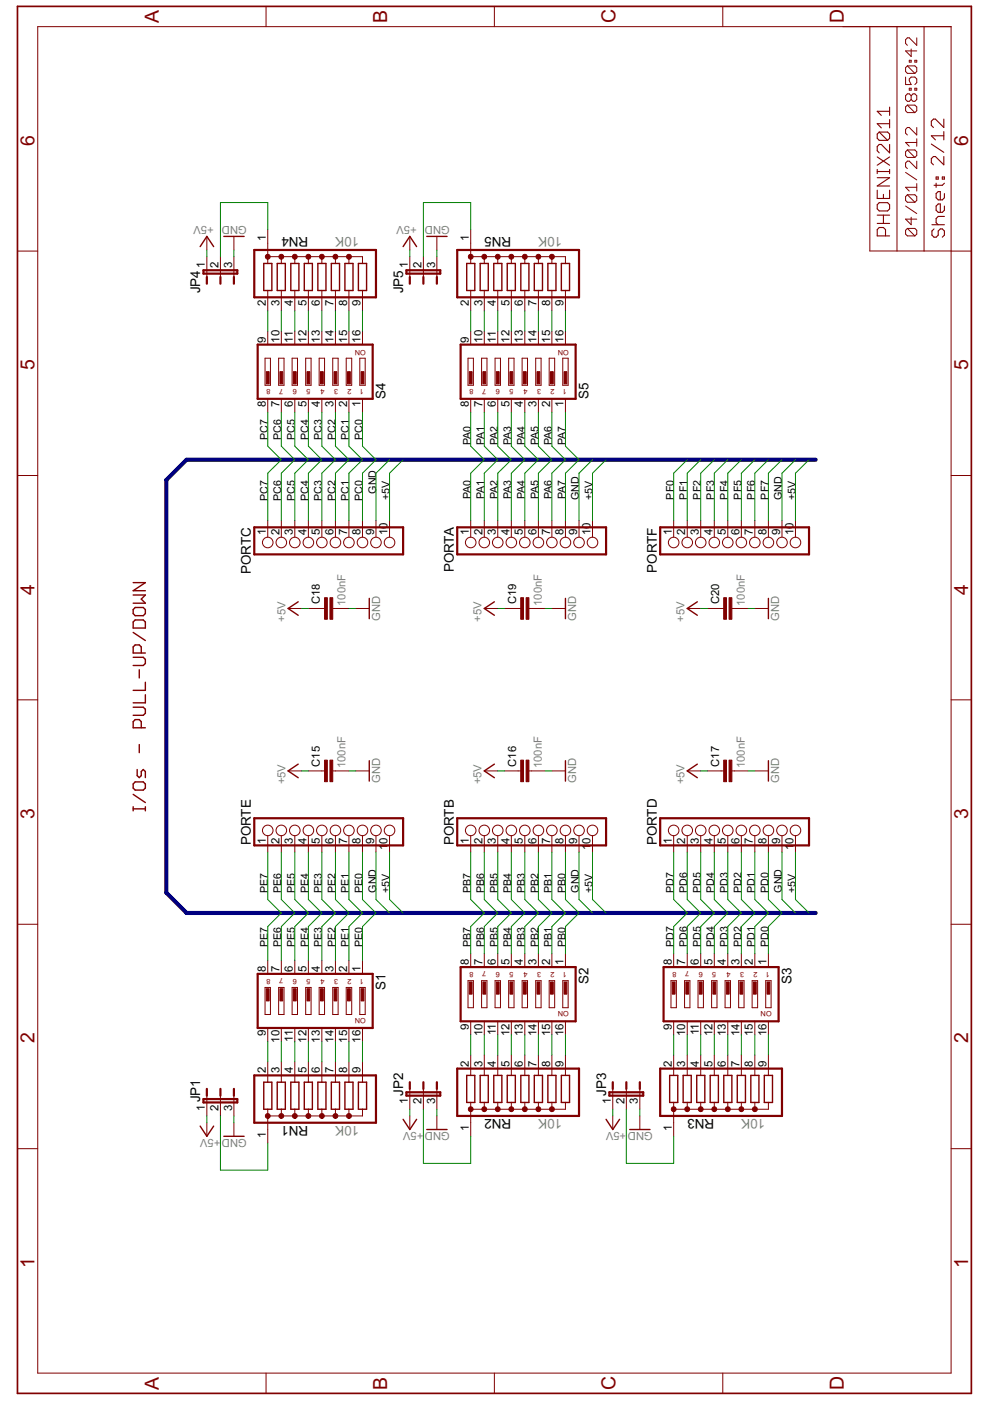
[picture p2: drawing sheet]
<svg xmlns="http://www.w3.org/2000/svg" width="210mm" height="297mm" viewBox="0 0 210 297" stroke-linecap="round" stroke-linejoin="round" font-family="sans-serif">
<defs><g id="words">
<g font-size="4.6" fill="#800000">
<text x="33.7" y="5" transform="rotate(-90 33.7 5)">A</text>
<text x="82.1" y="5" transform="rotate(-90 82.1 5)">B</text>
<text x="130.5" y="5" transform="rotate(-90 130.5 5)">C</text>
<text x="178.9" y="5" transform="rotate(-90 178.9 5)">D</text>
<text x="7.3" y="30.9" transform="rotate(-90 7.3 30.9)">6</text>
<text x="205.3" y="30.9" transform="rotate(-90 205.3 30.9)">6</text>
<text x="7.3" y="78.5" transform="rotate(-90 7.3 78.5)">5</text>
<text x="205.3" y="78.5" transform="rotate(-90 205.3 78.5)">5</text>
<text x="7.3" y="126.1" transform="rotate(-90 7.3 126.1)">4</text>
<text x="205.3" y="126.1" transform="rotate(-90 205.3 126.1)">4</text>
<text x="7.3" y="173.7" transform="rotate(-90 7.3 173.7)">3</text>
<text x="205.3" y="173.7" transform="rotate(-90 205.3 173.7)">3</text>
<text x="7.3" y="221.2" transform="rotate(-90 7.3 221.2)">2</text>
<text x="205.3" y="221.2" transform="rotate(-90 205.3 221.2)">2</text>
<text x="7.3" y="268.8" transform="rotate(-90 7.3 268.8)">1</text>
<text x="205.3" y="268.8" transform="rotate(-90 205.3 268.8)">1</text>
<text x="33.7" y="294.7" transform="rotate(-90 33.7 294.7)">A</text>
<text x="82.1" y="294.7" transform="rotate(-90 82.1 294.7)">B</text>
<text x="130.5" y="294.7" transform="rotate(-90 130.5 294.7)">C</text>
<text x="178.9" y="294.7" transform="rotate(-90 178.9 294.7)">D</text>
</g>
<g font-size="3.2">
<text x="65.3" y="50.3" transform="rotate(-180 65.3 50.3)">RN4</text>
<text x="108.4" y="50.3" transform="rotate(-180 108.4 50.3)">RN5</text>
<text x="42.4" y="62.2" transform="rotate(-90 42.4 62.2)">JP4</text>
<text x="85.5" y="62.2" transform="rotate(-90 85.5 62.2)">JP5</text>
<text x="81.7" y="84.6" transform="rotate(-90 81.7 84.6)">S4</text>
<text x="124.8" y="84.6" transform="rotate(-90 124.8 84.6)">S5</text>
<text x="53.2" y="121.7" transform="rotate(-90 53.2 121.7)">PORTC</text>
<text x="96.2" y="121.3" transform="rotate(-90 96.2 121.3)">PORTA</text>
<text x="139.3" y="121.4" transform="rotate(-90 139.3 121.4)">PORTF</text>
<text x="53.2" y="179.2" transform="rotate(-90 53.2 179.2)">PORTE</text>
<text x="96.2" y="179.2" transform="rotate(-90 96.2 179.2)">PORTB</text>
<text x="139.3" y="179.2" transform="rotate(-90 139.3 179.2)">PORTD</text>
<text x="81.7" y="210" transform="rotate(-90 81.7 210)">S1</text>
<text x="124.8" y="208.5" transform="rotate(-90 124.8 208.5)">S2</text>
<text x="167.8" y="208.5" transform="rotate(-90 167.8 208.5)">S3</text>
<text x="42.4" y="233.7" transform="rotate(-90 42.4 233.7)">JP1</text>
<text x="85.5" y="232.3" transform="rotate(-90 85.5 232.3)">JP2</text>
<text x="128.5" y="232.3" transform="rotate(-90 128.5 232.3)">JP3</text>
<text x="65.3" y="238.8" transform="rotate(-180 65.3 238.8)">RN1</text>
<text x="108.4" y="237.3" transform="rotate(-180 108.4 237.3)">RN2</text>
<text x="151.4" y="237.3" transform="rotate(-180 151.4 237.3)">RN3</text>
</g>
<g font-size="3.2" fill="#808080">
<text x="76.2" y="50.3" transform="rotate(-180 76.2 50.3)">10K</text>
<text x="119.2" y="50.3" transform="rotate(-180 119.2 50.3)">10K</text>
<text x="76.2" y="238.8" transform="rotate(-180 76.2 238.8)">10K</text>
<text x="119.2" y="237.3" transform="rotate(-180 119.2 237.3)">10K</text>
<text x="162.2" y="237.3" transform="rotate(-180 162.2 237.3)">10K</text>
</g>
<g font-size="2.7" fill="#808080">
<text x="45.3" y="47.9" transform="rotate(-180 45.3 47.9)">+5V</text>
<text x="52.4" y="47.8" transform="rotate(-180 52.4 47.8)">GND</text>
<text x="88.3" y="47.9" transform="rotate(-180 88.3 47.9)">+5V</text>
<text x="95.4" y="47.8" transform="rotate(-180 95.4 47.8)">GND</text>
<text x="60.5" y="131.9" transform="rotate(-90 60.5 131.9)">+5V</text>
<text x="73.3" y="128.4" transform="rotate(-90 73.3 128.4)">100nF</text>
<text x="80.6" y="131.6" transform="rotate(-90 80.6 131.6)">GND</text>
<text x="102.1" y="131.9" transform="rotate(-90 102.1 131.9)">+5V</text>
<text x="114.9" y="128.4" transform="rotate(-90 114.9 128.4)">100nF</text>
<text x="122.2" y="131.6" transform="rotate(-90 122.2 131.6)">GND</text>
<text x="145.1" y="131.9" transform="rotate(-90 145.1 131.9)">+5V</text>
<text x="157.9" y="128.4" transform="rotate(-90 157.9 128.4)">100nF</text>
<text x="165.2" y="131.6" transform="rotate(-90 165.2 131.6)">GND</text>
<text x="60.5" y="166.3" transform="rotate(-90 60.5 166.3)">+5V</text>
<text x="73.3" y="162.9" transform="rotate(-90 73.3 162.9)">100nF</text>
<text x="80.6" y="166" transform="rotate(-90 80.6 166)">GND</text>
<text x="102.1" y="166.3" transform="rotate(-90 102.1 166.3)">+5V</text>
<text x="114.9" y="162.9" transform="rotate(-90 114.9 162.9)">100nF</text>
<text x="122.2" y="166" transform="rotate(-90 122.2 166)">GND</text>
<text x="145.1" y="166.3" transform="rotate(-90 145.1 166.3)">+5V</text>
<text x="157.9" y="162.9" transform="rotate(-90 157.9 162.9)">100nF</text>
<text x="165.2" y="166" transform="rotate(-90 165.2 166)">GND</text>
<text x="46.7" y="241.5" transform="rotate(-180 46.7 241.5)">+5V</text>
<text x="52.4" y="241.5" transform="rotate(-180 52.4 241.5)">GND</text>
<text x="89.8" y="240.1" transform="rotate(-180 89.8 240.1)">+5V</text>
<text x="95.4" y="240.1" transform="rotate(-180 95.4 240.1)">GND</text>
<text x="132.8" y="240.1" transform="rotate(-180 132.8 240.1)">+5V</text>
<text x="138.4" y="240.1" transform="rotate(-180 138.4 240.1)">GND</text>
</g>
<g font-size="2.7">
<text x="56.4" y="51.2" transform="rotate(-90 56.4 51.2)">1</text>
<text x="99.4" y="51.2" transform="rotate(-90 99.4 51.2)">1</text>
<text x="43.5" y="56.9" transform="rotate(-90 43.5 56.9)">1</text>
<text x="46.3" y="56.9" transform="rotate(-90 46.3 56.9)">2</text>
<text x="49.2" y="56.9" transform="rotate(-90 49.2 56.9)">3</text>
<text x="86.5" y="56.9" transform="rotate(-90 86.5 56.9)">1</text>
<text x="89.4" y="56.9" transform="rotate(-90 89.4 56.9)">2</text>
<text x="92.2" y="56.9" transform="rotate(-90 92.2 56.9)">3</text>
<text x="56.4" y="64.8" transform="rotate(-90 56.4 64.8)">2</text>
<text x="59.2" y="64.8" transform="rotate(-90 59.2 64.8)">3</text>
<text x="62.1" y="64.8" transform="rotate(-90 62.1 64.8)">4</text>
<text x="65" y="64.8" transform="rotate(-90 65 64.8)">5</text>
<text x="67.8" y="64.8" transform="rotate(-90 67.8 64.8)">6</text>
<text x="70.7" y="64.8" transform="rotate(-90 70.7 64.8)">7</text>
<text x="73.6" y="64.8" transform="rotate(-90 73.6 64.8)">8</text>
<text x="76.5" y="64.8" transform="rotate(-90 76.5 64.8)">9</text>
<text x="99.4" y="64.8" transform="rotate(-90 99.4 64.8)">2</text>
<text x="102.3" y="64.8" transform="rotate(-90 102.3 64.8)">3</text>
<text x="105.1" y="64.8" transform="rotate(-90 105.1 64.8)">4</text>
<text x="108" y="64.8" transform="rotate(-90 108 64.8)">5</text>
<text x="110.9" y="64.8" transform="rotate(-90 110.9 64.8)">6</text>
<text x="113.7" y="64.8" transform="rotate(-90 113.7 64.8)">7</text>
<text x="116.6" y="64.8" transform="rotate(-90 116.6 64.8)">8</text>
<text x="119.5" y="64.8" transform="rotate(-90 119.5 64.8)">9</text>
<text x="56.4" y="72.7" transform="rotate(-90 56.4 72.7)">9</text>
<text x="59.2" y="72.7" transform="rotate(-90 59.2 72.7)">10</text>
<text x="62.1" y="72.7" transform="rotate(-90 62.1 72.7)">11</text>
<text x="65" y="72.7" transform="rotate(-90 65 72.7)">12</text>
<text x="67.8" y="72.7" transform="rotate(-90 67.8 72.7)">13</text>
<text x="70.7" y="72.7" transform="rotate(-90 70.7 72.7)">14</text>
<text x="73.6" y="72.7" transform="rotate(-90 73.6 72.7)">15</text>
<text x="76.5" y="72.7" transform="rotate(-90 76.5 72.7)">16</text>
<text x="99.4" y="72.7" transform="rotate(-90 99.4 72.7)">9</text>
<text x="102.3" y="72.7" transform="rotate(-90 102.3 72.7)">10</text>
<text x="105.1" y="72.7" transform="rotate(-90 105.1 72.7)">11</text>
<text x="108" y="72.7" transform="rotate(-90 108 72.7)">12</text>
<text x="110.9" y="72.7" transform="rotate(-90 110.9 72.7)">13</text>
<text x="113.7" y="72.7" transform="rotate(-90 113.7 72.7)">14</text>
<text x="116.6" y="72.7" transform="rotate(-90 116.6 72.7)">15</text>
<text x="119.5" y="72.7" transform="rotate(-90 119.5 72.7)">16</text>
<text x="56.4" y="86.3" transform="rotate(-90 56.4 86.3)">8</text>
<text x="59.2" y="86.3" transform="rotate(-90 59.2 86.3)">7</text>
<text x="62.1" y="86.3" transform="rotate(-90 62.1 86.3)">6</text>
<text x="65" y="86.3" transform="rotate(-90 65 86.3)">5</text>
<text x="67.8" y="86.3" transform="rotate(-90 67.8 86.3)">4</text>
<text x="70.7" y="86.3" transform="rotate(-90 70.7 86.3)">3</text>
<text x="73.6" y="86.3" transform="rotate(-90 73.6 86.3)">2</text>
<text x="76.5" y="86.3" transform="rotate(-90 76.5 86.3)">1</text>
<text x="99.4" y="86.3" transform="rotate(-90 99.4 86.3)">8</text>
<text x="102.3" y="86.3" transform="rotate(-90 102.3 86.3)">7</text>
<text x="105.1" y="86.3" transform="rotate(-90 105.1 86.3)">6</text>
<text x="108" y="86.3" transform="rotate(-90 108 86.3)">5</text>
<text x="110.9" y="86.3" transform="rotate(-90 110.9 86.3)">4</text>
<text x="113.7" y="86.3" transform="rotate(-90 113.7 86.3)">3</text>
<text x="116.6" y="86.3" transform="rotate(-90 116.6 86.3)">2</text>
<text x="119.5" y="86.3" transform="rotate(-90 119.5 86.3)">1</text>
<text x="56.4" y="113.5" transform="rotate(-90 56.4 113.5)">1</text>
<text x="59.2" y="113.5" transform="rotate(-90 59.2 113.5)">2</text>
<text x="62.1" y="113.5" transform="rotate(-90 62.1 113.5)">3</text>
<text x="65" y="113.5" transform="rotate(-90 65 113.5)">4</text>
<text x="67.8" y="113.5" transform="rotate(-90 67.8 113.5)">5</text>
<text x="70.7" y="113.5" transform="rotate(-90 70.7 113.5)">6</text>
<text x="73.6" y="113.5" transform="rotate(-90 73.6 113.5)">7</text>
<text x="76.5" y="113.5" transform="rotate(-90 76.5 113.5)">8</text>
<text x="79.3" y="113.5" transform="rotate(-90 79.3 113.5)">9</text>
<text x="82.2" y="113.5" transform="rotate(-90 82.2 113.5)">10</text>
<text x="99.4" y="113.5" transform="rotate(-90 99.4 113.5)">1</text>
<text x="102.3" y="113.5" transform="rotate(-90 102.3 113.5)">2</text>
<text x="105.1" y="113.5" transform="rotate(-90 105.1 113.5)">3</text>
<text x="108" y="113.5" transform="rotate(-90 108 113.5)">4</text>
<text x="110.9" y="113.5" transform="rotate(-90 110.9 113.5)">5</text>
<text x="113.7" y="113.5" transform="rotate(-90 113.7 113.5)">6</text>
<text x="116.6" y="113.5" transform="rotate(-90 116.6 113.5)">7</text>
<text x="119.5" y="113.5" transform="rotate(-90 119.5 113.5)">8</text>
<text x="122.4" y="113.5" transform="rotate(-90 122.4 113.5)">9</text>
<text x="125.2" y="113.5" transform="rotate(-90 125.2 113.5)">10</text>
<text x="142.4" y="113.5" transform="rotate(-90 142.4 113.5)">1</text>
<text x="145.3" y="113.5" transform="rotate(-90 145.3 113.5)">2</text>
<text x="148.2" y="113.5" transform="rotate(-90 148.2 113.5)">3</text>
<text x="151" y="113.5" transform="rotate(-90 151 113.5)">4</text>
<text x="153.9" y="113.5" transform="rotate(-90 153.9 113.5)">5</text>
<text x="156.8" y="113.5" transform="rotate(-90 156.8 113.5)">6</text>
<text x="159.6" y="113.5" transform="rotate(-90 159.6 113.5)">7</text>
<text x="162.5" y="113.5" transform="rotate(-90 162.5 113.5)">8</text>
<text x="165.4" y="113.5" transform="rotate(-90 165.4 113.5)">9</text>
<text x="168.3" y="113.5" transform="rotate(-90 168.3 113.5)">10</text>
<text x="67.8" y="128.2" transform="rotate(-90 67.8 128.2)">C18</text>
<text x="109.4" y="128.2" transform="rotate(-90 109.4 128.2)">C19</text>
<text x="152.4" y="128.2" transform="rotate(-90 152.4 128.2)">C20</text>
<text x="67.8" y="162.6" transform="rotate(-90 67.8 162.6)">C15</text>
<text x="109.4" y="162.6" transform="rotate(-90 109.4 162.6)">C16</text>
<text x="152.4" y="162.6" transform="rotate(-90 152.4 162.6)">C17</text>
<text x="56.4" y="178.9" transform="rotate(-90 56.4 178.9)">1</text>
<text x="59.2" y="178.9" transform="rotate(-90 59.2 178.9)">2</text>
<text x="62.1" y="178.9" transform="rotate(-90 62.1 178.9)">3</text>
<text x="65" y="178.9" transform="rotate(-90 65 178.9)">4</text>
<text x="67.8" y="178.9" transform="rotate(-90 67.8 178.9)">5</text>
<text x="70.7" y="178.9" transform="rotate(-90 70.7 178.9)">6</text>
<text x="73.6" y="178.9" transform="rotate(-90 73.6 178.9)">7</text>
<text x="76.5" y="178.9" transform="rotate(-90 76.5 178.9)">8</text>
<text x="79.3" y="178.9" transform="rotate(-90 79.3 178.9)">9</text>
<text x="82.2" y="178.9" transform="rotate(-90 82.2 178.9)">0</text>
<text x="99.4" y="178.9" transform="rotate(-90 99.4 178.9)">1</text>
<text x="102.3" y="178.9" transform="rotate(-90 102.3 178.9)">2</text>
<text x="105.1" y="178.9" transform="rotate(-90 105.1 178.9)">3</text>
<text x="108" y="178.9" transform="rotate(-90 108 178.9)">4</text>
<text x="110.9" y="178.9" transform="rotate(-90 110.9 178.9)">5</text>
<text x="113.7" y="178.9" transform="rotate(-90 113.7 178.9)">6</text>
<text x="116.6" y="178.9" transform="rotate(-90 116.6 178.9)">7</text>
<text x="119.5" y="178.9" transform="rotate(-90 119.5 178.9)">8</text>
<text x="122.4" y="178.9" transform="rotate(-90 122.4 178.9)">9</text>
<text x="125.2" y="178.9" transform="rotate(-90 125.2 178.9)">0</text>
<text x="142.4" y="178.9" transform="rotate(-90 142.4 178.9)">1</text>
<text x="145.3" y="178.9" transform="rotate(-90 145.3 178.9)">2</text>
<text x="148.2" y="178.9" transform="rotate(-90 148.2 178.9)">3</text>
<text x="151" y="178.9" transform="rotate(-90 151 178.9)">4</text>
<text x="153.9" y="178.9" transform="rotate(-90 153.9 178.9)">5</text>
<text x="156.8" y="178.9" transform="rotate(-90 156.8 178.9)">6</text>
<text x="159.6" y="178.9" transform="rotate(-90 159.6 178.9)">7</text>
<text x="162.5" y="178.9" transform="rotate(-90 162.5 178.9)">8</text>
<text x="165.4" y="178.9" transform="rotate(-90 165.4 178.9)">9</text>
<text x="168.3" y="178.9" transform="rotate(-90 168.3 178.9)">0</text>
<text x="82.2" y="180.3" transform="rotate(-90 82.2 180.3)">1</text>
<text x="125.2" y="180.3" transform="rotate(-90 125.2 180.3)">1</text>
<text x="168.3" y="180.3" transform="rotate(-90 168.3 180.3)">1</text>
<text x="56.4" y="206.1" transform="rotate(-90 56.4 206.1)">8</text>
<text x="59.2" y="206.1" transform="rotate(-90 59.2 206.1)">7</text>
<text x="62.1" y="206.1" transform="rotate(-90 62.1 206.1)">6</text>
<text x="65" y="206.1" transform="rotate(-90 65 206.1)">5</text>
<text x="67.8" y="206.1" transform="rotate(-90 67.8 206.1)">4</text>
<text x="70.7" y="206.1" transform="rotate(-90 70.7 206.1)">3</text>
<text x="73.6" y="206.1" transform="rotate(-90 73.6 206.1)">2</text>
<text x="76.5" y="206.1" transform="rotate(-90 76.5 206.1)">1</text>
<text x="99.4" y="204.6" transform="rotate(-90 99.4 204.6)">8</text>
<text x="102.3" y="204.6" transform="rotate(-90 102.3 204.6)">7</text>
<text x="105.1" y="204.6" transform="rotate(-90 105.1 204.6)">6</text>
<text x="108" y="204.6" transform="rotate(-90 108 204.6)">5</text>
<text x="110.9" y="204.6" transform="rotate(-90 110.9 204.6)">4</text>
<text x="113.7" y="204.6" transform="rotate(-90 113.7 204.6)">3</text>
<text x="116.6" y="204.6" transform="rotate(-90 116.6 204.6)">2</text>
<text x="119.5" y="204.6" transform="rotate(-90 119.5 204.6)">1</text>
<text x="142.4" y="204.6" transform="rotate(-90 142.4 204.6)">8</text>
<text x="145.3" y="204.6" transform="rotate(-90 145.3 204.6)">7</text>
<text x="148.2" y="204.6" transform="rotate(-90 148.2 204.6)">6</text>
<text x="151" y="204.6" transform="rotate(-90 151 204.6)">5</text>
<text x="153.9" y="204.6" transform="rotate(-90 153.9 204.6)">4</text>
<text x="156.8" y="204.6" transform="rotate(-90 156.8 204.6)">3</text>
<text x="159.6" y="204.6" transform="rotate(-90 159.6 204.6)">2</text>
<text x="162.5" y="204.6" transform="rotate(-90 162.5 204.6)">1</text>
<text x="56.4" y="219.7" transform="rotate(-90 56.4 219.7)">9</text>
<text x="59.2" y="221.1" transform="rotate(-90 59.2 221.1)">10</text>
<text x="62.1" y="220.9" transform="rotate(-90 62.1 220.9)">11</text>
<text x="65" y="221.1" transform="rotate(-90 65 221.1)">12</text>
<text x="67.8" y="221.1" transform="rotate(-90 67.8 221.1)">13</text>
<text x="70.7" y="221.1" transform="rotate(-90 70.7 221.1)">14</text>
<text x="73.6" y="221.1" transform="rotate(-90 73.6 221.1)">15</text>
<text x="76.5" y="221.1" transform="rotate(-90 76.5 221.1)">16</text>
<text x="99.4" y="218.3" transform="rotate(-90 99.4 218.3)">9</text>
<text x="102.3" y="219.6" transform="rotate(-90 102.3 219.6)">10</text>
<text x="105.1" y="219.4" transform="rotate(-90 105.1 219.4)">11</text>
<text x="108" y="219.6" transform="rotate(-90 108 219.6)">12</text>
<text x="110.9" y="219.6" transform="rotate(-90 110.9 219.6)">13</text>
<text x="113.7" y="219.6" transform="rotate(-90 113.7 219.6)">14</text>
<text x="116.6" y="219.6" transform="rotate(-90 116.6 219.6)">15</text>
<text x="119.5" y="219.6" transform="rotate(-90 119.5 219.6)">16</text>
<text x="142.4" y="218.3" transform="rotate(-90 142.4 218.3)">9</text>
<text x="145.3" y="219.6" transform="rotate(-90 145.3 219.6)">10</text>
<text x="148.2" y="219.4" transform="rotate(-90 148.2 219.4)">11</text>
<text x="151" y="219.6" transform="rotate(-90 151 219.6)">12</text>
<text x="153.9" y="219.6" transform="rotate(-90 153.9 219.6)">13</text>
<text x="156.8" y="219.6" transform="rotate(-90 156.8 219.6)">14</text>
<text x="159.6" y="219.6" transform="rotate(-90 159.6 219.6)">15</text>
<text x="162.5" y="219.6" transform="rotate(-90 162.5 219.6)">16</text>
<text x="56.4" y="227.6" transform="rotate(-90 56.4 227.6)">2</text>
<text x="59.2" y="227.6" transform="rotate(-90 59.2 227.6)">3</text>
<text x="62.1" y="227.6" transform="rotate(-90 62.1 227.6)">4</text>
<text x="65" y="227.6" transform="rotate(-90 65 227.6)">5</text>
<text x="67.8" y="227.6" transform="rotate(-90 67.8 227.6)">6</text>
<text x="70.7" y="227.6" transform="rotate(-90 70.7 227.6)">7</text>
<text x="73.6" y="227.6" transform="rotate(-90 73.6 227.6)">8</text>
<text x="76.5" y="227.6" transform="rotate(-90 76.5 227.6)">9</text>
<text x="99.4" y="226.2" transform="rotate(-90 99.4 226.2)">2</text>
<text x="102.3" y="226.2" transform="rotate(-90 102.3 226.2)">3</text>
<text x="105.1" y="226.2" transform="rotate(-90 105.1 226.2)">4</text>
<text x="108" y="226.2" transform="rotate(-90 108 226.2)">5</text>
<text x="110.9" y="226.2" transform="rotate(-90 110.9 226.2)">6</text>
<text x="113.7" y="226.2" transform="rotate(-90 113.7 226.2)">7</text>
<text x="116.6" y="226.2" transform="rotate(-90 116.6 226.2)">8</text>
<text x="119.5" y="226.2" transform="rotate(-90 119.5 226.2)">9</text>
<text x="142.4" y="226.2" transform="rotate(-90 142.4 226.2)">2</text>
<text x="145.3" y="226.2" transform="rotate(-90 145.3 226.2)">3</text>
<text x="148.2" y="226.2" transform="rotate(-90 148.2 226.2)">4</text>
<text x="151" y="226.2" transform="rotate(-90 151 226.2)">5</text>
<text x="153.9" y="226.2" transform="rotate(-90 153.9 226.2)">6</text>
<text x="156.8" y="226.2" transform="rotate(-90 156.8 226.2)">7</text>
<text x="159.6" y="226.2" transform="rotate(-90 159.6 226.2)">8</text>
<text x="162.5" y="226.2" transform="rotate(-90 162.5 226.2)">9</text>
<text x="43.5" y="235.5" transform="rotate(-90 43.5 235.5)">1</text>
<text x="46.3" y="235.5" transform="rotate(-90 46.3 235.5)">2</text>
<text x="49.2" y="235.5" transform="rotate(-90 49.2 235.5)">3</text>
<text x="86.5" y="234.1" transform="rotate(-90 86.5 234.1)">1</text>
<text x="89.4" y="234.1" transform="rotate(-90 89.4 234.1)">2</text>
<text x="92.2" y="234.1" transform="rotate(-90 92.2 234.1)">3</text>
<text x="99.4" y="239.8" transform="rotate(-90 99.4 239.8)">1</text>
<text x="129.5" y="234.1" transform="rotate(-90 129.5 234.1)">1</text>
<text x="132.4" y="234.1" transform="rotate(-90 132.4 234.1)">2</text>
<text x="135.3" y="234.1" transform="rotate(-90 135.3 234.1)">3</text>
<text x="142.4" y="239.8" transform="rotate(-90 142.4 239.8)">1</text>
<text x="56.4" y="241.2" transform="rotate(-90 56.4 241.2)">1</text>
</g>
<g font-size="2.5">
<text x="56.8" y="93.3" transform="rotate(-90 56.8 93.3)">PC7</text>
<text x="59.6" y="93.3" transform="rotate(-90 59.6 93.3)">PC6</text>
<text x="62.5" y="93.3" transform="rotate(-90 62.5 93.3)">PC5</text>
<text x="65.4" y="93.3" transform="rotate(-90 65.4 93.3)">PC4</text>
<text x="68.2" y="93.3" transform="rotate(-90 68.2 93.3)">PC3</text>
<text x="71.1" y="93.3" transform="rotate(-90 71.1 93.3)">PC2</text>
<text x="74" y="93.3" transform="rotate(-90 74 93.3)">PC1</text>
<text x="76.9" y="93.3" transform="rotate(-90 76.9 93.3)">PC0</text>
<text x="99.8" y="94.4" transform="rotate(-90 99.8 94.4)">PA0</text>
<text x="102.7" y="94.4" transform="rotate(-90 102.7 94.4)">PA1</text>
<text x="105.5" y="94.4" transform="rotate(-90 105.5 94.4)">PA2</text>
<text x="108.4" y="94.4" transform="rotate(-90 108.4 94.4)">PA3</text>
<text x="111.3" y="94.4" transform="rotate(-90 111.3 94.4)">PA4</text>
<text x="114.1" y="94.4" transform="rotate(-90 114.1 94.4)">PA5</text>
<text x="117" y="94.4" transform="rotate(-90 117 94.4)">PA6</text>
<text x="119.9" y="94.4" transform="rotate(-90 119.9 94.4)">PA7</text>
<text x="56.8" y="106.2" transform="rotate(-90 56.8 106.2)">PC7</text>
<text x="59.6" y="106.2" transform="rotate(-90 59.6 106.2)">PC6</text>
<text x="62.5" y="106.2" transform="rotate(-90 62.5 106.2)">PC5</text>
<text x="65.4" y="106.2" transform="rotate(-90 65.4 106.2)">PC4</text>
<text x="68.2" y="106.2" transform="rotate(-90 68.2 106.2)">PC3</text>
<text x="71.1" y="106.2" transform="rotate(-90 71.1 106.2)">PC2</text>
<text x="74" y="106.2" transform="rotate(-90 74 106.2)">PC1</text>
<text x="76.9" y="106.2" transform="rotate(-90 76.9 106.2)">PC0</text>
<text x="79.7" y="104.6" transform="rotate(-90 79.7 104.6)">GND</text>
<text x="82.6" y="106.1" transform="rotate(-90 82.6 106.1)">+5V</text>
<text x="99.8" y="105.9" transform="rotate(-90 99.8 105.9)">PA0</text>
<text x="102.7" y="105.9" transform="rotate(-90 102.7 105.9)">PA1</text>
<text x="105.5" y="105.9" transform="rotate(-90 105.5 105.9)">PA2</text>
<text x="108.4" y="105.9" transform="rotate(-90 108.4 105.9)">PA3</text>
<text x="111.3" y="105.9" transform="rotate(-90 111.3 105.9)">PA4</text>
<text x="114.1" y="105.9" transform="rotate(-90 114.1 105.9)">PA5</text>
<text x="117" y="105.9" transform="rotate(-90 117 105.9)">PA6</text>
<text x="119.9" y="105.9" transform="rotate(-90 119.9 105.9)">PA7</text>
<text x="122.8" y="106.1" transform="rotate(-90 122.8 106.1)">GND</text>
<text x="125.6" y="106.1" transform="rotate(-90 125.6 106.1)">+5V</text>
<text x="142.8" y="105.9" transform="rotate(-90 142.8 105.9)">PF0</text>
<text x="145.7" y="105.9" transform="rotate(-90 145.7 105.9)">PF1</text>
<text x="148.6" y="105.9" transform="rotate(-90 148.6 105.9)">PF2</text>
<text x="151.4" y="105.9" transform="rotate(-90 151.4 105.9)">PF3</text>
<text x="154.3" y="105.9" transform="rotate(-90 154.3 105.9)">PF4</text>
<text x="157.2" y="105.9" transform="rotate(-90 157.2 105.9)">PF5</text>
<text x="160.1" y="105.9" transform="rotate(-90 160.1 105.9)">PF6</text>
<text x="162.9" y="105.9" transform="rotate(-90 162.9 105.9)">PF7</text>
<text x="165.8" y="106.1" transform="rotate(-90 165.8 106.1)">GND</text>
<text x="168.7" y="106.1" transform="rotate(-90 168.7 106.1)">+5V</text>
<text x="56.8" y="189.3" transform="rotate(-90 56.8 189.3)">PE7</text>
<text x="59.6" y="189.3" transform="rotate(-90 59.6 189.3)">PE6</text>
<text x="62.5" y="189.3" transform="rotate(-90 62.5 189.3)">PE5</text>
<text x="65.4" y="189.3" transform="rotate(-90 65.4 189.3)">PE4</text>
<text x="68.2" y="189.3" transform="rotate(-90 68.2 189.3)">PE3</text>
<text x="71.1" y="189.3" transform="rotate(-90 71.1 189.3)">PE2</text>
<text x="74" y="189.3" transform="rotate(-90 74 189.3)">PE1</text>
<text x="76.9" y="189.3" transform="rotate(-90 76.9 189.3)">PE0</text>
<text x="79.7" y="189.3" transform="rotate(-90 79.7 189.3)">GND</text>
<text x="82.6" y="189.3" transform="rotate(-90 82.6 189.3)">+5V</text>
<text x="99.8" y="189.3" transform="rotate(-90 99.8 189.3)">PB7</text>
<text x="102.7" y="189.3" transform="rotate(-90 102.7 189.3)">PB6</text>
<text x="105.5" y="189.3" transform="rotate(-90 105.5 189.3)">PB5</text>
<text x="108.4" y="189.3" transform="rotate(-90 108.4 189.3)">PB4</text>
<text x="111.3" y="189.3" transform="rotate(-90 111.3 189.3)">PB3</text>
<text x="114.1" y="189.3" transform="rotate(-90 114.1 189.3)">PB2</text>
<text x="117" y="189.3" transform="rotate(-90 117 189.3)">PB1</text>
<text x="119.9" y="189.3" transform="rotate(-90 119.9 189.3)">PB0</text>
<text x="122.8" y="189.3" transform="rotate(-90 122.8 189.3)">GND</text>
<text x="125.6" y="189.3" transform="rotate(-90 125.6 189.3)">+5V</text>
<text x="142.8" y="189.3" transform="rotate(-90 142.8 189.3)">PD7</text>
<text x="145.7" y="189.3" transform="rotate(-90 145.7 189.3)">PD6</text>
<text x="148.6" y="189.3" transform="rotate(-90 148.6 189.3)">PD5</text>
<text x="151.4" y="189.3" transform="rotate(-90 151.4 189.3)">PD4</text>
<text x="154.3" y="189.3" transform="rotate(-90 154.3 189.3)">PD3</text>
<text x="157.2" y="189.3" transform="rotate(-90 157.2 189.3)">PD2</text>
<text x="160.1" y="189.3" transform="rotate(-90 160.1 189.3)">PD1</text>
<text x="162.9" y="189.3" transform="rotate(-90 162.9 189.3)">PD0</text>
<text x="165.8" y="189.3" transform="rotate(-90 165.8 189.3)">GND</text>
<text x="168.7" y="189.3" transform="rotate(-90 168.7 189.3)">+5V</text>
<text x="56.8" y="200.7" transform="rotate(-90 56.8 200.7)">PE7</text>
<text x="59.6" y="200.7" transform="rotate(-90 59.6 200.7)">PE6</text>
<text x="62.5" y="200.7" transform="rotate(-90 62.5 200.7)">PE5</text>
<text x="65.4" y="200.7" transform="rotate(-90 65.4 200.7)">PE4</text>
<text x="68.2" y="200.7" transform="rotate(-90 68.2 200.7)">PE3</text>
<text x="71.1" y="200.7" transform="rotate(-90 71.1 200.7)">PE2</text>
<text x="74" y="200.7" transform="rotate(-90 74 200.7)">PE1</text>
<text x="76.9" y="200.7" transform="rotate(-90 76.9 200.7)">PE0</text>
<text x="99.8" y="200.7" transform="rotate(-90 99.8 200.7)">PB7</text>
<text x="102.7" y="200.7" transform="rotate(-90 102.7 200.7)">PB6</text>
<text x="105.5" y="200.7" transform="rotate(-90 105.5 200.7)">PB5</text>
<text x="108.4" y="200.7" transform="rotate(-90 108.4 200.7)">PB4</text>
<text x="111.3" y="200.7" transform="rotate(-90 111.3 200.7)">PB3</text>
<text x="114.1" y="200.7" transform="rotate(-90 114.1 200.7)">PB2</text>
<text x="117" y="200.7" transform="rotate(-90 117 200.7)">PB1</text>
<text x="119.9" y="200.7" transform="rotate(-90 119.9 200.7)">PB0</text>
<text x="142.8" y="200.7" transform="rotate(-90 142.8 200.7)">PD7</text>
<text x="145.7" y="200.7" transform="rotate(-90 145.7 200.7)">PD6</text>
<text x="148.6" y="200.7" transform="rotate(-90 148.6 200.7)">PD5</text>
<text x="151.4" y="200.7" transform="rotate(-90 151.4 200.7)">PD4</text>
<text x="154.3" y="200.7" transform="rotate(-90 154.3 200.7)">PD3</text>
<text x="157.2" y="200.7" transform="rotate(-90 157.2 200.7)">PD2</text>
<text x="160.1" y="200.7" transform="rotate(-90 160.1 200.7)">PD1</text>
<text x="162.9" y="200.7" transform="rotate(-90 162.9 200.7)">PD0</text>
</g>
<g font-size="1.7" fill="#800000">
<text x="77.6" y="74.1" transform="rotate(-180 77.6 74.1)">ON</text>
<text x="120.6" y="74.1" transform="rotate(-180 120.6 74.1)">ON</text>
<text x="57.3" y="82.4" transform="rotate(-180 57.3 82.4)">8</text>
<text x="60.1" y="82.6" transform="rotate(-180 60.1 82.6)">7</text>
<text x="62.9" y="82.4" transform="rotate(-180 62.9 82.4)">6</text>
<text x="65.8" y="82.4" transform="rotate(-180 65.8 82.4)">5</text>
<text x="68.8" y="82.4" transform="rotate(-180 68.8 82.4)">4</text>
<text x="71.7" y="82.4" transform="rotate(-180 71.7 82.4)">3</text>
<text x="74.6" y="82.4" transform="rotate(-180 74.6 82.4)">2</text>
<text x="77.1" y="82.4" transform="rotate(-180 77.1 82.4)">1</text>
<text x="100.4" y="82.4" transform="rotate(-180 100.4 82.4)">8</text>
<text x="103.1" y="82.6" transform="rotate(-180 103.1 82.6)">7</text>
<text x="106" y="82.4" transform="rotate(-180 106 82.4)">6</text>
<text x="108.8" y="82.4" transform="rotate(-180 108.8 82.4)">5</text>
<text x="111.9" y="82.4" transform="rotate(-180 111.9 82.4)">4</text>
<text x="114.7" y="82.4" transform="rotate(-180 114.7 82.4)">3</text>
<text x="117.6" y="82.4" transform="rotate(-180 117.6 82.4)">2</text>
<text x="120.2" y="82.4" transform="rotate(-180 120.2 82.4)">1</text>
<text x="57.3" y="207.5" transform="rotate(-180 57.3 207.5)">8</text>
<text x="60.1" y="207.3" transform="rotate(-180 60.1 207.3)">7</text>
<text x="62.9" y="207.5" transform="rotate(-180 62.9 207.5)">6</text>
<text x="65.8" y="207.5" transform="rotate(-180 65.8 207.5)">5</text>
<text x="68.8" y="207.5" transform="rotate(-180 68.8 207.5)">4</text>
<text x="71.7" y="207.5" transform="rotate(-180 71.7 207.5)">3</text>
<text x="74.6" y="207.5" transform="rotate(-180 74.6 207.5)">2</text>
<text x="77.1" y="207.5" transform="rotate(-180 77.1 207.5)">1</text>
<text x="100.4" y="206.1" transform="rotate(-180 100.4 206.1)">8</text>
<text x="103.1" y="205.9" transform="rotate(-180 103.1 205.9)">7</text>
<text x="106" y="206.1" transform="rotate(-180 106 206.1)">6</text>
<text x="108.8" y="206.1" transform="rotate(-180 108.8 206.1)">5</text>
<text x="111.9" y="206.1" transform="rotate(-180 111.9 206.1)">4</text>
<text x="114.7" y="206.1" transform="rotate(-180 114.7 206.1)">3</text>
<text x="117.6" y="206.1" transform="rotate(-180 117.6 206.1)">2</text>
<text x="120.2" y="206.1" transform="rotate(-180 120.2 206.1)">1</text>
<text x="143.4" y="206.1" transform="rotate(-180 143.4 206.1)">8</text>
<text x="146.1" y="205.9" transform="rotate(-180 146.1 205.9)">7</text>
<text x="149" y="206.1" transform="rotate(-180 149 206.1)">6</text>
<text x="151.9" y="206.1" transform="rotate(-180 151.9 206.1)">5</text>
<text x="154.9" y="206.1" transform="rotate(-180 154.9 206.1)">4</text>
<text x="157.8" y="206.1" transform="rotate(-180 157.8 206.1)">3</text>
<text x="160.6" y="206.1" transform="rotate(-180 160.6 206.1)">2</text>
<text x="163.2" y="206.1" transform="rotate(-180 163.2 206.1)">1</text>
<text x="77.6" y="215.8" transform="rotate(-180 77.6 215.8)">ON</text>
<text x="120.6" y="214.4" transform="rotate(-180 120.6 214.4)">ON</text>
<text x="163.6" y="214.4" transform="rotate(-180 163.6 214.4)">ON</text>
</g>
</g></defs>
<g fill="#800000" stroke="#800000" stroke-width=".3">
<path d="M30.8 171v.9z"/>
<path d="M28.2 171.5h2.6z"/>
<path d="M28.2 171v.9z"/>
<path d="M28.2 168.4l2.6 1.8z"/>
<path d="M28.2 166.2v.9z"/>
<path d="M28.2 167.1l.5 .4z"/>
<path d="M28.7 167.5h1.7z"/>
<path d="M30.4 167.5l.4-.4z"/>
<path d="M30.8 166.2v.9z"/>
<path d="M30.4 165.8l.4 .4z"/>
<path d="M28.7 165.8h1.7z"/>
<path d="M28.7 165.8l-.5 .4z"/>
<path d="M30.8 163.6v1.3z"/>
<path d="M30.4 163.2l.4 .4z"/>
<path d="M30.4 163.2l-.4 .4z"/>
<path d="M30 163.6v.8z"/>
<path d="M29.5 164.9l.5-.5z"/>
<path d="M29.1 164.4l.4 .5z"/>
<path d="M29.1 163.2v1.2z"/>
<path d="M29.5 157.9v1.7z"/>
<path d="M28.2 154.3h2.6z"/>
<path d="M28.2 153v1.3z"/>
<path d="M28.7 152.6l-.5 .4z"/>
<path d="M28.7 152.6h.8z"/>
<path d="M29.5 152.6l.5 .4z"/>
<path d="M30 153v1.3z"/>
<path d="M28.2 151.7h2.2z"/>
<path d="M30.4 151.7l.4-.5z"/>
<path d="M30.8 150.4v.8z"/>
<path d="M30.4 149.9l.4 .5z"/>
<path d="M28.2 149.9h2.2z"/>
<path d="M28.2 149h2.6z"/>
<path d="M30.8 147.3v1.7z"/>
<path d="M28.2 146.4h2.6z"/>
<path d="M30.8 144.7v1.7z"/>
<path d="M29.5 142v1.7z"/>
<path d="M28.2 141.1h2.2z"/>
<path d="M30.4 141.1l.4-.4z"/>
<path d="M30.8 139.8v.9z"/>
<path d="M30.4 139.4l.4 .4z"/>
<path d="M28.2 139.4h2.2z"/>
<path d="M28.2 138.5h2.6z"/>
<path d="M28.2 137.2v1.3z"/>
<path d="M28.2 137.2l.5-.5z"/>
<path d="M28.7 136.7h.8z"/>
<path d="M29.5 136.7l.5 .5z"/>
<path d="M30 137.2v1.3z"/>
<path d="M28.2 134.1l2.6 1.7z"/>
<path d="M28.2 133.2h2.6z"/>
<path d="M30.8 131.9v1.3z"/>
<path d="M30.4 131.4l.4 .5z"/>
<path d="M28.7 131.4h1.7z"/>
<path d="M28.7 131.4l-.5 .5z"/>
<path d="M28.2 131.9v1.3z"/>
<path d="M28.2 129.2v.9z"/>
<path d="M28.2 130.1l.5 .4z"/>
<path d="M28.7 130.5h1.7z"/>
<path d="M30.4 130.5l.4-.4z"/>
<path d="M30.8 129.2v.9z"/>
<path d="M30.4 128.8l.4 .4z"/>
<path d="M28.7 128.8h1.7z"/>
<path d="M28.7 128.8l-.5 .4z"/>
<path d="M28.2 127.9h2.6z"/>
<path d="M30 127l.8 .9z"/>
<path d="M30 127l.8-.8z"/>
<path d="M28.2 126.2h2.6z"/>
<path d="M28.2 125.2h2.6z"/>
<path d="M28.2 125.2l2.6-1.7z"/>
<path d="M28.2 123.5h2.6z"/>
<path d="M47.5 240.9h4.3z"/>
<path d="M57.6 229.4v5.8z"/>
<path d="M55.9 229.4v5.8z"/>
<path d="M56.8 235.2h.8z"/>
<path d="M55.9 229.4h.9z"/>
<path d="M56.8 229.4h.8z"/>
<path d="M55.9 235.2h.9z"/>
<path d="M59.6 229.4h.9z"/>
<path d="M58.8 229.4h.8z"/>
<path d="M59.6 235.2h.9z"/>
<path d="M58.8 235.2h.8z"/>
<path d="M60.5 229.4v5.8z"/>
<path d="M58.8 229.4v5.8z"/>
<path d="M63.4 229.4v5.8z"/>
<path d="M66.2 229.4v5.8z"/>
<path d="M69.1 229.4v5.8z"/>
<path d="M61.7 229.4v5.8z"/>
<path d="M64.5 229.4v5.8z"/>
<path d="M67.4 229.4v5.8z"/>
<path d="M62.5 235.2h.9z"/>
<path d="M65.4 235.2h.8z"/>
<path d="M68.2 235.2h.9z"/>
<path d="M61.7 235.2h.8z"/>
<path d="M64.5 235.2h.9z"/>
<path d="M67.4 235.2h.8z"/>
<path d="M62.5 229.4h.9z"/>
<path d="M65.4 229.4h.8z"/>
<path d="M68.2 229.4h.9z"/>
<path d="M61.7 229.4h.8z"/>
<path d="M64.5 229.4h.9z"/>
<path d="M67.4 229.4h.8z"/>
<path d="M72 229.4v5.8z"/>
<path d="M70.3 229.4v5.8z"/>
<path d="M71.1 235.2h.9z"/>
<path d="M70.3 229.4h.8z"/>
<path d="M71.1 229.4h.9z"/>
<path d="M70.3 235.2h.8z"/>
<path d="M74 229.4h.8z"/>
<path d="M73.1 229.4h.9z"/>
<path d="M74 235.2h.8z"/>
<path d="M73.1 235.2h.9z"/>
<path d="M74.8 229.4v5.8z"/>
<path d="M73.1 229.4v5.8z"/>
<path d="M77.7 229.4v5.8z"/>
<path d="M76 229.4v5.8z"/>
<path d="M76.9 235.2h.8z"/>
<path d="M76 235.2h.9z"/>
<path d="M76.9 229.4h.8z"/>
<path d="M76 229.4h.9z"/>
<path d="M90.5 239.5h4.3z"/>
<path d="M100.7 228v5.7z"/>
<path d="M99 228v5.7z"/>
<path d="M99.8 233.7h.9z"/>
<path d="M99 228h.8z"/>
<path d="M99.8 228h.9z"/>
<path d="M99 233.7h.8z"/>
<path d="M102.7 228h.8z"/>
<path d="M101.8 228h.9z"/>
<path d="M102.7 233.7h.8z"/>
<path d="M101.8 233.7h.9z"/>
<path d="M103.5 228v5.7z"/>
<path d="M101.8 228v5.7z"/>
<path d="M106.4 228v5.7z"/>
<path d="M109.3 228v5.7z"/>
<path d="M112.1 228v5.7z"/>
<path d="M104.7 228v5.7z"/>
<path d="M107.5 228v5.7z"/>
<path d="M110.4 228v5.7z"/>
<path d="M105.5 233.7h.9z"/>
<path d="M108.4 233.7h.9z"/>
<path d="M111.3 233.7h.8z"/>
<path d="M104.7 233.7h.8z"/>
<path d="M107.5 233.7h.9z"/>
<path d="M110.4 233.7h.9z"/>
<path d="M105.5 228h.9z"/>
<path d="M108.4 228h.9z"/>
<path d="M111.3 228h.8z"/>
<path d="M104.7 228h.8z"/>
<path d="M107.5 228h.9z"/>
<path d="M110.4 228h.9z"/>
<path d="M115 228v5.7z"/>
<path d="M113.3 228v5.7z"/>
<path d="M114.2 233.7h.8z"/>
<path d="M113.3 228h.9z"/>
<path d="M114.2 228h.8z"/>
<path d="M113.3 233.7h.9z"/>
<path d="M117 228h.9z"/>
<path d="M116.2 228h.8z"/>
<path d="M117 233.7h.9z"/>
<path d="M116.2 233.7h.8z"/>
<path d="M117.9 228v5.7z"/>
<path d="M116.2 228v5.7z"/>
<path d="M120.8 228v5.7z"/>
<path d="M119 228v5.7z"/>
<path d="M119.9 233.7h.9z"/>
<path d="M119 233.7h.9z"/>
<path d="M119.9 228h.9z"/>
<path d="M119 228h.9z"/>
<path d="M133.5 239.5h4.3z"/>
<path d="M143.7 228v5.7z"/>
<path d="M142 228v5.7z"/>
<path d="M142.8 233.7h.9z"/>
<path d="M142 228h.8z"/>
<path d="M142.8 228h.9z"/>
<path d="M142 233.7h.8z"/>
<path d="M145.7 228h.9z"/>
<path d="M144.8 228h.9z"/>
<path d="M145.7 233.7h.9z"/>
<path d="M144.8 233.7h.9z"/>
<path d="M146.6 228v5.7z"/>
<path d="M144.8 228v5.7z"/>
<path d="M149.4 228v5.7z"/>
<path d="M152.3 228v5.7z"/>
<path d="M155.2 228v5.7z"/>
<path d="M147.7 228v5.7z"/>
<path d="M150.6 228v5.7z"/>
<path d="M153.5 228v5.7z"/>
<path d="M148.6 233.7h.8z"/>
<path d="M151.4 233.7h.9z"/>
<path d="M154.3 233.7h.9z"/>
<path d="M147.7 233.7h.9z"/>
<path d="M150.6 233.7h.8z"/>
<path d="M153.5 233.7h.8z"/>
<path d="M148.6 228h.8z"/>
<path d="M151.4 228h.9z"/>
<path d="M154.3 228h.9z"/>
<path d="M147.7 228h.9z"/>
<path d="M150.6 228h.8z"/>
<path d="M153.5 228h.8z"/>
<path d="M158.1 228v5.7z"/>
<path d="M156.3 228v5.7z"/>
<path d="M157.2 233.7h.9z"/>
<path d="M156.3 228h.9z"/>
<path d="M157.2 228h.9z"/>
<path d="M156.3 233.7h.9z"/>
<path d="M160 228h.9z"/>
<path d="M159.2 228h.8z"/>
<path d="M160 233.7h.9z"/>
<path d="M159.2 233.7h.8z"/>
<path d="M160.9 228v5.7z"/>
<path d="M159.2 228v5.7z"/>
<path d="M163.8 228v5.7z"/>
<path d="M162.1 228v5.7z"/>
<path d="M162.9 233.7h.9z"/>
<path d="M162.1 233.7h.8z"/>
<path d="M162.9 228h.9z"/>
<path d="M162.1 228h.8z"/>
<path d="M90.5 50.1h4.3z"/>
<path d="M100.7 55.9v5.7z"/>
<path d="M99 55.9v5.7z"/>
<path d="M99.8 55.9h.9z"/>
<path d="M99 61.6h.8z"/>
<path d="M99.8 61.6h.9z"/>
<path d="M99 55.9h.8z"/>
<path d="M102.7 61.6h.8z"/>
<path d="M101.8 61.6h.9z"/>
<path d="M102.7 55.9h.8z"/>
<path d="M101.8 55.9h.9z"/>
<path d="M103.5 55.9v5.7z"/>
<path d="M101.8 55.9v5.7z"/>
<path d="M106.4 55.9v5.7z"/>
<path d="M109.3 55.9v5.7z"/>
<path d="M112.1 55.9v5.7z"/>
<path d="M104.7 55.9v5.7z"/>
<path d="M107.5 55.9v5.7z"/>
<path d="M110.4 55.9v5.7z"/>
<path d="M105.5 55.9h.9z"/>
<path d="M108.4 55.9h.9z"/>
<path d="M111.3 55.9h.8z"/>
<path d="M104.7 55.9h.8z"/>
<path d="M107.5 55.9h.9z"/>
<path d="M110.4 55.9h.9z"/>
<path d="M105.5 61.6h.9z"/>
<path d="M108.4 61.6h.9z"/>
<path d="M111.3 61.6h.8z"/>
<path d="M104.7 61.6h.8z"/>
<path d="M107.5 61.6h.9z"/>
<path d="M110.4 61.6h.9z"/>
<path d="M115 55.9v5.7z"/>
<path d="M113.3 55.9v5.7z"/>
<path d="M114.2 55.9h.8z"/>
<path d="M113.3 61.6h.9z"/>
<path d="M114.2 61.6h.8z"/>
<path d="M113.3 55.9h.9z"/>
<path d="M117 61.6h.9z"/>
<path d="M116.2 61.6h.8z"/>
<path d="M117 55.9h.9z"/>
<path d="M116.2 55.9h.8z"/>
<path d="M117.9 55.9v5.7z"/>
<path d="M116.2 55.9v5.7z"/>
<path d="M120.8 55.9v5.7z"/>
<path d="M119 55.9v5.7z"/>
<path d="M119.9 55.9h.9z"/>
<path d="M119 55.9h.9z"/>
<path d="M119.9 61.6h.9z"/>
<path d="M119 61.6h.9z"/>
<path d="M47.5 50.1h4.3z"/>
<path d="M57.6 55.9v5.7z"/>
<path d="M55.9 55.9v5.7z"/>
<path d="M56.8 55.9h.8z"/>
<path d="M55.9 61.6h.9z"/>
<path d="M56.8 61.6h.8z"/>
<path d="M55.9 55.9h.9z"/>
<path d="M59.6 61.6h.9z"/>
<path d="M58.8 61.6h.8z"/>
<path d="M59.6 55.9h.9z"/>
<path d="M58.8 55.9h.8z"/>
<path d="M60.5 55.9v5.7z"/>
<path d="M58.8 55.9v5.7z"/>
<path d="M63.4 55.9v5.7z"/>
<path d="M66.2 55.9v5.7z"/>
<path d="M69.1 55.9v5.7z"/>
<path d="M61.7 55.9v5.7z"/>
<path d="M64.5 55.9v5.7z"/>
<path d="M67.4 55.9v5.7z"/>
<path d="M62.5 55.9h.9z"/>
<path d="M65.4 55.9h.8z"/>
<path d="M68.2 55.9h.9z"/>
<path d="M61.7 55.9h.8z"/>
<path d="M64.5 55.9h.9z"/>
<path d="M67.4 55.9h.8z"/>
<path d="M62.5 61.6h.9z"/>
<path d="M65.4 61.6h.8z"/>
<path d="M68.2 61.6h.9z"/>
<path d="M61.7 61.6h.8z"/>
<path d="M64.5 61.6h.9z"/>
<path d="M67.4 61.6h.8z"/>
<path d="M72 55.9v5.7z"/>
<path d="M70.3 55.9v5.7z"/>
<path d="M71.1 55.9h.9z"/>
<path d="M70.3 61.6h.8z"/>
<path d="M71.1 61.6h.9z"/>
<path d="M70.3 55.9h.8z"/>
<path d="M74 61.6h.8z"/>
<path d="M73.1 61.6h.9z"/>
<path d="M74 55.9h.8z"/>
<path d="M73.1 55.9h.9z"/>
<path d="M74.8 55.9v5.7z"/>
<path d="M73.1 55.9v5.7z"/>
<path d="M77.7 55.9v5.7z"/>
<path d="M76 55.9v5.7z"/>
<path d="M76.9 55.9h.8z"/>
<path d="M76 55.9h.9z"/>
<path d="M76.9 61.6h.8z"/>
<path d="M76 61.6h.9z"/>
<path d="M42.4 238.8l1.5 2.1z"/>
<path d="M45.3 238.8l-1.4 2.1z"/>
<path d="M85.5 237.3l1.4 2.2z"/>
<path d="M88.3 237.3l-1.4 2.2z"/>
<path d="M128.5 237.3l1.4 2.2z"/>
<path d="M131.4 237.3l-1.5 2.2z"/>
<path d="M86.9 50.1l1.4 2.2z"/>
<path d="M86.9 50.1l-1.4 2.2z"/>
<path d="M43.9 50.1l1.4 2.2z"/>
<path d="M43.9 50.1l-1.5 2.2z"/>
<path d="M61.1 163.4l2.1-1.4z"/>
<path d="M61.1 163.4l2.1 1.5z"/>
<path d="M78.3 161.3v4.3z"/>
<path d="M102.7 163.4l2.1-1.4z"/>
<path d="M102.7 163.4l2.1 1.5z"/>
<path d="M119.9 161.3v4.3z"/>
<path d="M61.1 129l2.1-1.4z"/>
<path d="M61.1 129l2.1 1.5z"/>
<path d="M78.3 126.9v4.3z"/>
<path d="M102.7 129l2.1-1.4z"/>
<path d="M102.7 129l2.1 1.5z"/>
<path d="M119.9 126.9v4.3z"/>
<path d="M145.7 163.4l2.1-1.4z"/>
<path d="M145.7 163.4l2.1 1.5z"/>
<path d="M162.9 161.3v4.3z"/>
<path d="M145.7 129l2.1-1.4z"/>
<path d="M145.7 129l2.1 1.5z"/>
<path d="M162.9 126.9v4.3z"/>
</g>
<g fill="#800000" stroke="#800000" stroke-width=".21">
<path d="M195.9 5.7h5.8z"/>
<path d="M190.2 5.7h5.7z"/>
<path d="M184.4 5.7h5.8z"/>
<path d="M178.7 5.7h5.7z"/>
<path d="M195.9 5.7v47.5z"/>
<path d="M195.9 53.2h5.8z"/>
<path d="M190.2 53.2h5.7z"/>
<path d="M190.2 5.7v47.5z"/>
<path d="M184.4 53.2h5.8z"/>
<path d="M184.4 5.7v47.5z"/>
<path d="M192.4 50h1.6z"/>
<path d="M192 49.6l.4 .4z"/>
<path d="M192 48.8v.8z"/>
<path d="M192.4 48.4l-.4 .4z"/>
<path d="M192.4 48.4h1.6z"/>
<path d="M194 48.4l.4 .4z"/>
<path d="M194.4 48.8v.8z"/>
<path d="M194 50l.4-.4z"/>
<path d="M192.4 48.4l1.6 1.6z"/>
<path d="M192 46.5h2.4z"/>
<path d="M192 46.5l1.2 1.1z"/>
<path d="M193.2 46.1v1.5z"/>
<path d="M192 43.7l2.4 1.6z"/>
<path d="M192.4 42.9h1.6z"/>
<path d="M192 42.5l.4 .4z"/>
<path d="M192 41.7v.8z"/>
<path d="M192.4 41.3l-.4 .4z"/>
<path d="M192.4 41.3h1.6z"/>
<path d="M194 41.3l.4 .4z"/>
<path d="M194.4 41.7v.8z"/>
<path d="M194 42.9l.4-.4z"/>
<path d="M192.4 41.3l1.6 1.6z"/>
<path d="M192 39.7l.8 .8z"/>
<path d="M192 39.7h2.4z"/>
<path d="M194.4 38.9v1.6z"/>
<path d="M192 36.6l2.4 1.5z"/>
<path d="M194.4 34.2v1.6z"/>
<path d="M192.8 34.2l1.6 1.6z"/>
<path d="M192.4 34.2h.4z"/>
<path d="M192.4 34.2l-.4 .4z"/>
<path d="M192 34.6v.8z"/>
<path d="M192 35.4l.4 .4z"/>
<path d="M192.4 33.4h1.6z"/>
<path d="M192 33l.4 .4z"/>
<path d="M192 32.2v.8z"/>
<path d="M192.4 31.8l-.4 .4z"/>
<path d="M192.4 31.8h1.6z"/>
<path d="M194 31.8l.4 .4z"/>
<path d="M194.4 32.2v.8z"/>
<path d="M194.4 33l-.4 .4z"/>
<path d="M192.4 31.8l1.6 1.6z"/>
<path d="M192 30.2l.8 .8z"/>
<path d="M192 30.2h2.4z"/>
<path d="M194.4 29.4v1.6z"/>
<path d="M194.4 27v1.6z"/>
<path d="M192.8 27l1.6 1.6z"/>
<path d="M192.4 27h.4z"/>
<path d="M192.4 27l-.4 .4z"/>
<path d="M192 27.4v.8z"/>
<path d="M192 28.2l.4 .4z"/>
<path d="M192.4 23.9h1.6z"/>
<path d="M192 23.5l.4 .4z"/>
<path d="M192 22.7v.8z"/>
<path d="M192 22.7l.4-.4z"/>
<path d="M192.4 22.3h1.6z"/>
<path d="M194 22.3l.4 .4z"/>
<path d="M194.4 22.7v.8z"/>
<path d="M194.4 23.5l-.4 .4z"/>
<path d="M192.4 22.3l1.6 1.6z"/>
<path d="M192 21.1l.4 .4z"/>
<path d="M192 20.3v.8z"/>
<path d="M192.4 19.9l-.4 .4z"/>
<path d="M192.4 19.9h.4z"/>
<path d="M192.8 19.9l.4 .4z"/>
<path d="M193.6 19.9l-.4 .4z"/>
<path d="M193.6 19.9h.4z"/>
<path d="M194 19.9l.4 .4z"/>
<path d="M194.4 20.3v.8z"/>
<path d="M194 21.5l.4-.4z"/>
<path d="M193.6 21.5h.4z"/>
<path d="M193.2 21.1l.4 .4z"/>
<path d="M192.8 21.5l.4-.4z"/>
<path d="M192.4 21.5h.4z"/>
<path d="M193.2 20.3v.8z"/>
<path d="M192.8 18.7v.4z"/>
<path d="M192.8 18.7h.4z"/>
<path d="M193.2 18.7v.4z"/>
<path d="M192.8 19.1h.4z"/>
<path d="M194 18.7v.4z"/>
<path d="M194 18.7h.4z"/>
<path d="M194.4 18.7v.4z"/>
<path d="M194 19.1h.4z"/>
<path d="M192 16.3v1.6z"/>
<path d="M192 17.9h1.2z"/>
<path d="M192.8 17.1l.4 .8z"/>
<path d="M192.8 16.7v.4z"/>
<path d="M192.8 16.7l.4-.4z"/>
<path d="M193.2 16.3h.8z"/>
<path d="M194 16.3l.4 .4z"/>
<path d="M194.4 16.7v.8z"/>
<path d="M194.4 17.5l-.4 .4z"/>
<path d="M192.4 15.6h1.6z"/>
<path d="M192 15.2l.4 .4z"/>
<path d="M192 14.4v.8z"/>
<path d="M192 14.4l.4-.4z"/>
<path d="M192.4 14h1.6z"/>
<path d="M194 14l.4 .4z"/>
<path d="M194.4 14.4v.8z"/>
<path d="M194.4 15.2l-.4 .4z"/>
<path d="M192.4 14l1.6 1.6z"/>
<path d="M192.8 12.8v.4z"/>
<path d="M192.8 12.8h.4z"/>
<path d="M193.2 12.8v.4z"/>
<path d="M192.8 13.2h.4z"/>
<path d="M194 12.8v.4z"/>
<path d="M194 12.8h.4z"/>
<path d="M194.4 12.8v.4z"/>
<path d="M194 13.2h.4z"/>
<path d="M192 10.8h2.4z"/>
<path d="M192 10.8l1.2 1.2z"/>
<path d="M193.2 10.4v1.6z"/>
<path d="M194.4 8v1.6z"/>
<path d="M192.8 8l1.6 1.6z"/>
<path d="M192.4 8h.4z"/>
<path d="M192.4 8l-.4 .4z"/>
<path d="M192 8.4v.8z"/>
<path d="M192 9.2l.4 .4z"/>
<path d="M8 291.1h193.7z"/>
<path d="M56.4 291.1v4.3z"/>
<path d="M104.8 291.1v4.3z"/>
<path d="M153.2 291.1v4.3z"/>
<path d="M201.7 5.7v285.4z"/>
<path d="M201.7 243.5h4.3z"/>
<path d="M201.7 196h4.3z"/>
<path d="M201.7 148.4h4.3z"/>
<path d="M201.7 100.8h4.3z"/>
<path d="M201.7 53.2h4.3z"/>
<path d="M8 5.7h193.7z"/>
<path d="M56.4 1.4v4.3z"/>
<path d="M104.8 1.4v4.3z"/>
<path d="M153.2 1.4v4.3z"/>
<path d="M8 5.7v285.4z"/>
<path d="M3.7 243.5h4.3z"/>
<path d="M3.7 196h4.3z"/>
<path d="M3.7 148.4h4.3z"/>
<path d="M3.7 100.8h4.3z"/>
<path d="M3.7 53.2h4.3z"/>
<path d="M43.9 233.7v2.9z"/>
<path d="M46.7 233.7v2.9z"/>
<path d="M49.6 233.7v2.9z"/>
<path d="M49.6 232.3v1.4z"/>
<path d="M46.7 232.3v1.4z"/>
<path d="M43.9 232.3v1.4z"/>
<path d="M49.6 238v2.9z"/>
<path d="M142.8 177.2v3.5z"/>
<path d="M145.7 177.2v3.5z"/>
<path d="M148.6 177.2v3.5z"/>
<path d="M151.4 177.2v3.5z"/>
<path d="M154.3 177.2v3.5z"/>
<path d="M157.2 177.2v3.5z"/>
<path d="M160 177.2v3.5z"/>
<path d="M162.9 177.2v3.5z"/>
<path d="M165.8 177.2v3.5z"/>
<path d="M168.7 177.2v3.5z"/>
<path d="M56.8 177.2v3.5z"/>
<path d="M59.6 177.2v3.5z"/>
<path d="M62.5 177.2v3.5z"/>
<path d="M65.4 177.2v3.5z"/>
<path d="M68.2 177.2v3.5z"/>
<path d="M71.1 177.2v3.5z"/>
<path d="M74 177.2v3.5z"/>
<path d="M76.9 177.2v3.5z"/>
<path d="M79.7 177.2v3.5z"/>
<path d="M82.6 177.2v3.5z"/>
<path d="M99.8 177.2v3.5z"/>
<path d="M102.7 177.2v3.5z"/>
<path d="M105.5 177.2v3.5z"/>
<path d="M108.4 177.2v3.5z"/>
<path d="M111.3 177.2v3.5z"/>
<path d="M114.2 177.2v3.5z"/>
<path d="M117 177.2v3.5z"/>
<path d="M119.9 177.2v3.5z"/>
<path d="M122.8 177.2v3.5z"/>
<path d="M125.6 177.2v3.5z"/>
<path d="M142.8 110.4v3.5z"/>
<path d="M145.7 110.4v3.5z"/>
<path d="M148.6 110.4v3.5z"/>
<path d="M151.4 110.4v3.5z"/>
<path d="M154.3 110.4v3.5z"/>
<path d="M157.2 110.4v3.5z"/>
<path d="M160 110.4v3.5z"/>
<path d="M162.9 110.4v3.5z"/>
<path d="M165.8 110.4v3.5z"/>
<path d="M168.7 110.4v3.5z"/>
<path d="M56.8 110.4v3.5z"/>
<path d="M59.6 110.4v3.5z"/>
<path d="M62.5 110.4v3.5z"/>
<path d="M65.4 110.4v3.5z"/>
<path d="M68.2 110.4v3.5z"/>
<path d="M71.1 110.4v3.5z"/>
<path d="M74 110.4v3.5z"/>
<path d="M76.9 110.4v3.5z"/>
<path d="M79.7 110.4v3.5z"/>
<path d="M82.6 110.4v3.5z"/>
<path d="M99.8 110.4v3.5z"/>
<path d="M102.7 110.4v3.5z"/>
<path d="M105.5 110.4v3.5z"/>
<path d="M108.4 110.4v3.5z"/>
<path d="M111.3 110.4v3.5z"/>
<path d="M114.2 110.4v3.5z"/>
<path d="M117 110.4v3.5z"/>
<path d="M119.9 110.4v3.5z"/>
<path d="M122.8 110.4v3.5z"/>
<path d="M125.6 110.4v3.5z"/>
<path d="M56.8 239.5v2.8z"/>
<path d="M56.8 225.1v2.9z"/>
<path d="M59.6 225.1v2.9z"/>
<path d="M62.5 225.1v2.9z"/>
<path d="M65.4 225.1v2.9z"/>
<path d="M68.2 225.1v2.9z"/>
<path d="M71.1 225.1v2.9z"/>
<path d="M74 225.1v2.9z"/>
<path d="M76.9 225.1v2.9z"/>
<path d="M56.8 228v1.4z"/>
<path d="M56.8 235.2v1.4z"/>
<path d="M56.8 236.6h2.8z"/>
<path d="M59.6 235.2v1.4z"/>
<path d="M59.6 236.6h2.9z"/>
<path d="M62.5 235.2v1.4z"/>
<path d="M62.5 236.6h2.9z"/>
<path d="M65.4 235.2v1.4z"/>
<path d="M65.4 236.6h2.8z"/>
<path d="M68.2 235.2v1.4z"/>
<path d="M68.2 228v1.4z"/>
<path d="M65.4 228v1.4z"/>
<path d="M62.5 228v1.4z"/>
<path d="M59.6 228v1.4z"/>
<path d="M71.1 228v1.4z"/>
<path d="M71.1 235.2v1.4z"/>
<path d="M71.1 236.6h2.9z"/>
<path d="M74 235.2v1.4z"/>
<path d="M74 236.6h2.9z"/>
<path d="M76.9 235.2v1.4z"/>
<path d="M76.9 228v1.4z"/>
<path d="M74 228v1.4z"/>
<path d="M68.2 236.6h2.9z"/>
<path d="M56.8 236.6v2.9z"/>
<path d="M56.8 218v2.8z"/>
<path d="M59.6 218v2.8z"/>
<path d="M62.5 218v2.8z"/>
<path d="M65.4 218v2.8z"/>
<path d="M68.2 218v2.8z"/>
<path d="M71.1 218v2.8z"/>
<path d="M74 218v2.8z"/>
<path d="M76.9 218v2.8z"/>
<path d="M76.9 203.6v2.9z"/>
<path d="M74 203.6v2.9z"/>
<path d="M71.1 203.6v2.9z"/>
<path d="M68.2 203.6v2.9z"/>
<path d="M65.4 203.6v2.9z"/>
<path d="M62.5 203.6v2.9z"/>
<path d="M59.6 203.6v2.9z"/>
<path d="M56.8 203.6v2.9z"/>
<path d="M56.2 209.4h1.1z"/>
<path d="M56.2 215.1h1.1z"/>
<path d="M56.2 209.4v5.7z"/>
<path d="M57.3 209.4v5.7z"/>
<path d="M59.1 209.4h1.1z"/>
<path d="M59.1 215.1h1.1z"/>
<path d="M59.1 209.4v5.7z"/>
<path d="M60.2 209.4v5.7z"/>
<path d="M61.9 209.4h1.2z"/>
<path d="M61.9 215.1h1.2z"/>
<path d="M61.9 209.4v5.7z"/>
<path d="M63.1 209.4v5.7z"/>
<path d="M64.8 209.4h1.2z"/>
<path d="M64.8 215.1h1.2z"/>
<path d="M64.8 209.4v5.7z"/>
<path d="M66 209.4v5.7z"/>
<path d="M67.7 209.4h1.1z"/>
<path d="M67.7 215.1h1.1z"/>
<path d="M67.7 209.4v5.7z"/>
<path d="M68.8 209.4v5.7z"/>
<path d="M70.5 209.4h1.2z"/>
<path d="M70.5 215.1h1.2z"/>
<path d="M70.5 209.4v5.7z"/>
<path d="M71.7 209.4v5.7z"/>
<path d="M73.4 209.4h1.2z"/>
<path d="M73.4 215.1h1.2z"/>
<path d="M73.4 209.4v5.7z"/>
<path d="M74.6 209.4v5.7z"/>
<path d="M76.3 209.4h1.1z"/>
<path d="M76.3 215.1h1.1z"/>
<path d="M76.3 209.4v5.7z"/>
<path d="M77.4 209.4v5.7z"/>
<path d="M86.9 232.3v2.9z"/>
<path d="M89.8 232.3v2.9z"/>
<path d="M92.6 232.3v2.9z"/>
<path d="M92.6 230.9v1.4z"/>
<path d="M89.8 230.9v1.4z"/>
<path d="M86.9 230.9v1.4z"/>
<path d="M92.6 236.6v2.9z"/>
<path d="M99.8 238v2.9z"/>
<path d="M99.8 223.7v2.9z"/>
<path d="M102.7 223.7v2.9z"/>
<path d="M105.5 223.7v2.9z"/>
<path d="M108.4 223.7v2.9z"/>
<path d="M111.3 223.7v2.9z"/>
<path d="M114.2 223.7v2.9z"/>
<path d="M117 223.7v2.9z"/>
<path d="M119.9 223.7v2.9z"/>
<path d="M99.8 226.6v1.4z"/>
<path d="M99.8 233.7v1.5z"/>
<path d="M99.8 235.2h2.9z"/>
<path d="M102.7 233.7v1.5z"/>
<path d="M102.7 235.2h2.8z"/>
<path d="M105.5 233.7v1.5z"/>
<path d="M105.5 235.2h2.9z"/>
<path d="M108.4 233.7v1.5z"/>
<path d="M108.4 235.2h2.9z"/>
<path d="M111.3 233.7v1.5z"/>
<path d="M111.3 226.6v1.4z"/>
<path d="M108.4 226.6v1.4z"/>
<path d="M105.5 226.6v1.4z"/>
<path d="M102.7 226.6v1.4z"/>
<path d="M114.2 226.6v1.4z"/>
<path d="M114.2 233.7v1.5z"/>
<path d="M114.2 235.2h2.8z"/>
<path d="M117 233.7v1.5z"/>
<path d="M117 235.2h2.9z"/>
<path d="M119.9 233.7v1.5z"/>
<path d="M119.9 226.6v1.4z"/>
<path d="M117 226.6v1.4z"/>
<path d="M111.3 235.2h2.9z"/>
<path d="M99.8 235.2v2.8z"/>
<path d="M99.8 216.5v2.9z"/>
<path d="M102.7 216.5v2.9z"/>
<path d="M105.5 216.5v2.9z"/>
<path d="M108.4 216.5v2.9z"/>
<path d="M111.3 216.5v2.9z"/>
<path d="M114.2 216.5v2.9z"/>
<path d="M117 216.5v2.9z"/>
<path d="M119.9 216.5v2.9z"/>
<path d="M119.9 202.2v2.8z"/>
<path d="M117 202.2v2.8z"/>
<path d="M114.2 202.2v2.8z"/>
<path d="M111.3 202.2v2.8z"/>
<path d="M108.4 202.2v2.8z"/>
<path d="M105.5 202.2v2.8z"/>
<path d="M102.7 202.2v2.8z"/>
<path d="M99.8 202.2v2.8z"/>
<path d="M99.2 207.9h1.2z"/>
<path d="M99.2 213.7h1.2z"/>
<path d="M99.2 207.9v5.8z"/>
<path d="M100.4 207.9v5.8z"/>
<path d="M102.1 207.9h1.2z"/>
<path d="M102.1 213.7h1.2z"/>
<path d="M102.1 207.9v5.8z"/>
<path d="M103.3 207.9v5.8z"/>
<path d="M105 207.9h1.1z"/>
<path d="M105 213.7h1.1z"/>
<path d="M105 207.9v5.8z"/>
<path d="M106.1 207.9v5.8z"/>
<path d="M107.8 207.9h1.2z"/>
<path d="M107.8 213.7h1.2z"/>
<path d="M107.8 207.9v5.8z"/>
<path d="M109 207.9v5.8z"/>
<path d="M110.7 207.9h1.1z"/>
<path d="M110.7 213.7h1.1z"/>
<path d="M110.7 207.9v5.8z"/>
<path d="M111.8 207.9v5.8z"/>
<path d="M113.6 207.9h1.1z"/>
<path d="M113.6 213.7h1.1z"/>
<path d="M113.6 207.9v5.8z"/>
<path d="M114.7 207.9v5.8z"/>
<path d="M116.4 207.9h1.2z"/>
<path d="M116.4 213.7h1.2z"/>
<path d="M116.4 207.9v5.8z"/>
<path d="M117.6 207.9v5.8z"/>
<path d="M119.3 207.9h1.2z"/>
<path d="M119.3 213.7h1.2z"/>
<path d="M119.3 207.9v5.8z"/>
<path d="M120.5 207.9v5.8z"/>
<path d="M129.9 232.3v2.9z"/>
<path d="M132.8 232.3v2.9z"/>
<path d="M135.7 232.3v2.9z"/>
<path d="M135.7 230.9v1.4z"/>
<path d="M132.8 230.9v1.4z"/>
<path d="M129.9 230.9v1.4z"/>
<path d="M135.7 236.6v2.9z"/>
<path d="M142.8 238v2.9z"/>
<path d="M142.8 223.7v2.9z"/>
<path d="M145.7 223.7v2.9z"/>
<path d="M148.6 223.7v2.9z"/>
<path d="M151.4 223.7v2.9z"/>
<path d="M154.3 223.7v2.9z"/>
<path d="M157.2 223.7v2.9z"/>
<path d="M160 223.7v2.9z"/>
<path d="M162.9 223.7v2.9z"/>
<path d="M142.8 226.6v1.4z"/>
<path d="M142.8 233.7v1.5z"/>
<path d="M142.8 235.2h2.9z"/>
<path d="M145.7 233.7v1.5z"/>
<path d="M145.7 235.2h2.9z"/>
<path d="M148.6 233.7v1.5z"/>
<path d="M148.6 235.2h2.8z"/>
<path d="M151.4 233.7v1.5z"/>
<path d="M151.4 235.2h2.9z"/>
<path d="M154.3 233.7v1.5z"/>
<path d="M154.3 226.6v1.4z"/>
<path d="M151.4 226.6v1.4z"/>
<path d="M148.6 226.6v1.4z"/>
<path d="M145.7 226.6v1.4z"/>
<path d="M157.2 226.6v1.4z"/>
<path d="M157.2 233.7v1.5z"/>
<path d="M157.2 235.2h2.8z"/>
<path d="M160 233.7v1.5z"/>
<path d="M160 235.2h2.9z"/>
<path d="M162.9 233.7v1.5z"/>
<path d="M162.9 226.6v1.4z"/>
<path d="M160 226.6v1.4z"/>
<path d="M154.3 235.2h2.9z"/>
<path d="M142.8 235.2v2.8z"/>
<path d="M142.8 216.5v2.9z"/>
<path d="M145.7 216.5v2.9z"/>
<path d="M148.6 216.5v2.9z"/>
<path d="M151.4 216.5v2.9z"/>
<path d="M154.3 216.5v2.9z"/>
<path d="M157.2 216.5v2.9z"/>
<path d="M160 216.5v2.9z"/>
<path d="M162.9 216.5v2.9z"/>
<path d="M162.9 202.2v2.8z"/>
<path d="M160 202.2v2.8z"/>
<path d="M157.2 202.2v2.8z"/>
<path d="M154.3 202.2v2.8z"/>
<path d="M151.4 202.2v2.8z"/>
<path d="M148.6 202.2v2.8z"/>
<path d="M145.7 202.2v2.8z"/>
<path d="M142.8 202.2v2.8z"/>
<path d="M142.3 207.9h1.1z"/>
<path d="M142.3 213.7h1.1z"/>
<path d="M142.3 207.9v5.8z"/>
<path d="M143.4 207.9v5.8z"/>
<path d="M145.1 207.9h1.2z"/>
<path d="M145.1 213.7h1.2z"/>
<path d="M145.1 207.9v5.8z"/>
<path d="M146.3 207.9v5.8z"/>
<path d="M148 207.9h1.1z"/>
<path d="M148 213.7h1.1z"/>
<path d="M148 207.9v5.8z"/>
<path d="M149.1 207.9v5.8z"/>
<path d="M150.9 207.9h1.1z"/>
<path d="M150.9 213.7h1.1z"/>
<path d="M150.9 207.9v5.8z"/>
<path d="M152 207.9v5.8z"/>
<path d="M153.7 207.9h1.2z"/>
<path d="M153.7 213.7h1.2z"/>
<path d="M153.7 207.9v5.8z"/>
<path d="M154.9 207.9v5.8z"/>
<path d="M156.6 207.9h1.2z"/>
<path d="M156.6 213.7h1.2z"/>
<path d="M156.6 207.9v5.8z"/>
<path d="M157.8 207.9v5.8z"/>
<path d="M159.5 207.9h1.1z"/>
<path d="M159.5 213.7h1.1z"/>
<path d="M159.5 207.9v5.8z"/>
<path d="M160.6 207.9v5.8z"/>
<path d="M162.3 207.9h1.2z"/>
<path d="M162.3 213.7h1.2z"/>
<path d="M162.3 207.9v5.8z"/>
<path d="M163.5 207.9v5.8z"/>
<path d="M86.9 54.4v2.9z"/>
<path d="M89.8 54.4v2.9z"/>
<path d="M92.6 54.4v2.9z"/>
<path d="M92.6 57.3v1.4z"/>
<path d="M89.8 57.3v1.4z"/>
<path d="M86.9 57.3v1.4z"/>
<path d="M92.6 50.1v2.9z"/>
<path d="M99.8 48.7v2.9z"/>
<path d="M99.8 63v2.9z"/>
<path d="M102.7 63v2.9z"/>
<path d="M105.5 63v2.9z"/>
<path d="M108.4 63v2.9z"/>
<path d="M111.3 63v2.9z"/>
<path d="M114.2 63v2.9z"/>
<path d="M117 63v2.9z"/>
<path d="M119.9 63v2.9z"/>
<path d="M99.8 61.6v1.4z"/>
<path d="M99.8 54.4v1.5z"/>
<path d="M99.8 54.4h2.9z"/>
<path d="M102.7 54.4v1.5z"/>
<path d="M102.7 54.4h2.8z"/>
<path d="M105.5 54.4v1.5z"/>
<path d="M105.5 54.4h2.9z"/>
<path d="M108.4 54.4v1.5z"/>
<path d="M108.4 54.4h2.9z"/>
<path d="M111.3 54.4v1.5z"/>
<path d="M111.3 61.6v1.4z"/>
<path d="M108.4 61.6v1.4z"/>
<path d="M105.5 61.6v1.4z"/>
<path d="M102.7 61.6v1.4z"/>
<path d="M114.2 61.6v1.4z"/>
<path d="M114.2 54.4v1.5z"/>
<path d="M114.2 54.4h2.8z"/>
<path d="M117 54.4v1.5z"/>
<path d="M117 54.4h2.9z"/>
<path d="M119.9 54.4v1.5z"/>
<path d="M119.9 61.6v1.4z"/>
<path d="M117 61.6v1.4z"/>
<path d="M111.3 54.4h2.9z"/>
<path d="M99.8 51.6v2.8z"/>
<path d="M99.8 70.2v2.9z"/>
<path d="M102.7 70.2v2.9z"/>
<path d="M105.5 70.2v2.9z"/>
<path d="M108.4 70.2v2.9z"/>
<path d="M111.3 70.2v2.9z"/>
<path d="M114.2 70.2v2.9z"/>
<path d="M117 70.2v2.9z"/>
<path d="M119.9 70.2v2.9z"/>
<path d="M119.9 84.6v2.8z"/>
<path d="M117 84.6v2.8z"/>
<path d="M114.2 84.6v2.8z"/>
<path d="M111.3 84.6v2.8z"/>
<path d="M108.4 84.6v2.8z"/>
<path d="M105.5 84.6v2.8z"/>
<path d="M102.7 84.6v2.8z"/>
<path d="M99.8 84.6v2.8z"/>
<path d="M99.2 81.7h1.2z"/>
<path d="M99.2 75.9h1.2z"/>
<path d="M99.2 75.9v5.8z"/>
<path d="M100.4 75.9v5.8z"/>
<path d="M102.1 81.7h1.2z"/>
<path d="M102.1 75.9h1.2z"/>
<path d="M102.1 75.9v5.8z"/>
<path d="M103.3 75.9v5.8z"/>
<path d="M105 81.7h1.1z"/>
<path d="M105 75.9h1.1z"/>
<path d="M105 75.9v5.8z"/>
<path d="M106.1 75.9v5.8z"/>
<path d="M107.8 81.7h1.2z"/>
<path d="M107.8 75.9h1.2z"/>
<path d="M107.8 75.9v5.8z"/>
<path d="M109 75.9v5.8z"/>
<path d="M110.7 81.7h1.1z"/>
<path d="M110.7 75.9h1.1z"/>
<path d="M110.7 75.9v5.8z"/>
<path d="M111.8 75.9v5.8z"/>
<path d="M113.6 81.7h1.1z"/>
<path d="M113.6 75.9h1.1z"/>
<path d="M113.6 75.9v5.8z"/>
<path d="M114.7 75.9v5.8z"/>
<path d="M116.4 81.7h1.2z"/>
<path d="M116.4 75.9h1.2z"/>
<path d="M116.4 75.9v5.8z"/>
<path d="M117.6 75.9v5.8z"/>
<path d="M119.3 81.7h1.2z"/>
<path d="M119.3 75.9h1.2z"/>
<path d="M119.3 75.9v5.8z"/>
<path d="M120.5 75.9v5.8z"/>
<path d="M43.9 54.4v2.9z"/>
<path d="M46.7 54.4v2.9z"/>
<path d="M49.6 54.4v2.9z"/>
<path d="M49.6 57.3v1.4z"/>
<path d="M46.7 57.3v1.4z"/>
<path d="M43.9 57.3v1.4z"/>
<path d="M49.6 50.1v2.9z"/>
<path d="M56.8 48.7v2.9z"/>
<path d="M56.8 63v2.9z"/>
<path d="M59.6 63v2.9z"/>
<path d="M62.5 63v2.9z"/>
<path d="M65.4 63v2.9z"/>
<path d="M68.2 63v2.9z"/>
<path d="M71.1 63v2.9z"/>
<path d="M74 63v2.9z"/>
<path d="M76.9 63v2.9z"/>
<path d="M56.8 61.6v1.4z"/>
<path d="M56.8 54.4v1.5z"/>
<path d="M56.8 54.4h2.8z"/>
<path d="M59.6 54.4v1.5z"/>
<path d="M59.6 54.4h2.9z"/>
<path d="M62.5 54.4v1.5z"/>
<path d="M62.5 54.4h2.9z"/>
<path d="M65.4 54.4v1.5z"/>
<path d="M65.4 54.4h2.8z"/>
<path d="M68.2 54.4v1.5z"/>
<path d="M68.2 61.6v1.4z"/>
<path d="M65.4 61.6v1.4z"/>
<path d="M62.5 61.6v1.4z"/>
<path d="M59.6 61.6v1.4z"/>
<path d="M71.1 61.6v1.4z"/>
<path d="M71.1 54.4v1.5z"/>
<path d="M71.1 54.4h2.9z"/>
<path d="M74 54.4v1.5z"/>
<path d="M74 54.4h2.9z"/>
<path d="M76.9 54.4v1.5z"/>
<path d="M76.9 61.6v1.4z"/>
<path d="M74 61.6v1.4z"/>
<path d="M68.2 54.4h2.9z"/>
<path d="M56.8 51.6v2.8z"/>
<path d="M56.8 70.2v2.9z"/>
<path d="M59.6 70.2v2.9z"/>
<path d="M62.5 70.2v2.9z"/>
<path d="M65.4 70.2v2.9z"/>
<path d="M68.2 70.2v2.9z"/>
<path d="M71.1 70.2v2.9z"/>
<path d="M74 70.2v2.9z"/>
<path d="M76.9 70.2v2.9z"/>
<path d="M76.9 84.6v2.8z"/>
<path d="M74 84.6v2.8z"/>
<path d="M71.1 84.6v2.8z"/>
<path d="M68.2 84.6v2.8z"/>
<path d="M65.4 84.6v2.8z"/>
<path d="M62.5 84.6v2.8z"/>
<path d="M59.6 84.6v2.8z"/>
<path d="M56.8 84.6v2.8z"/>
<path d="M56.2 81.7h1.1z"/>
<path d="M56.2 75.9h1.1z"/>
<path d="M56.2 75.9v5.8z"/>
<path d="M57.3 75.9v5.8z"/>
<path d="M59.1 81.7h1.1z"/>
<path d="M59.1 75.9h1.1z"/>
<path d="M59.1 75.9v5.8z"/>
<path d="M60.2 75.9v5.8z"/>
<path d="M61.9 81.7h1.2z"/>
<path d="M61.9 75.9h1.2z"/>
<path d="M61.9 75.9v5.8z"/>
<path d="M63.1 75.9v5.8z"/>
<path d="M64.8 81.7h1.2z"/>
<path d="M64.8 75.9h1.2z"/>
<path d="M64.8 75.9v5.8z"/>
<path d="M66 75.9v5.8z"/>
<path d="M67.7 81.7h1.1z"/>
<path d="M67.7 75.9h1.1z"/>
<path d="M67.7 75.9v5.8z"/>
<path d="M68.8 75.9v5.8z"/>
<path d="M70.5 81.7h1.2z"/>
<path d="M70.5 75.9h1.2z"/>
<path d="M70.5 75.9v5.8z"/>
<path d="M71.7 75.9v5.8z"/>
<path d="M73.4 81.7h1.2z"/>
<path d="M73.4 75.9h1.2z"/>
<path d="M73.4 75.9v5.8z"/>
<path d="M74.6 75.9v5.8z"/>
<path d="M76.3 81.7h1.1z"/>
<path d="M76.3 75.9h1.1z"/>
<path d="M76.3 75.9v5.8z"/>
<path d="M77.4 75.9v5.8z"/>
<path d="M65.4 163.4h2.8z"/>
<path d="M71.1 163.4h2.9z"/>
<path d="M68.2 163.4h.6z"/>
<path d="M70.5 163.4h.6z"/>
<path d="M43.9 238v2.9z"/>
<path d="M86.9 236.6v2.9z"/>
<path d="M129.9 236.6v2.9z"/>
<path d="M86.9 50.1v2.9z"/>
<path d="M43.9 50.1v2.9z"/>
<path d="M61.1 163.4h2.8z"/>
<path d="M75.4 163.4h2.9z"/>
<path d="M107 163.4h2.9z"/>
<path d="M112.7 163.4h2.9z"/>
<path d="M109.9 163.4h.5z"/>
<path d="M112.1 163.4h.6z"/>
<path d="M102.7 163.4h2.8z"/>
<path d="M117 163.4h2.9z"/>
<path d="M65.4 129h2.8z"/>
<path d="M71.1 129h2.9z"/>
<path d="M68.2 129h.6z"/>
<path d="M70.5 129h.6z"/>
<path d="M61.1 129h2.8z"/>
<path d="M75.4 129h2.9z"/>
<path d="M107 129h2.9z"/>
<path d="M112.7 129h2.9z"/>
<path d="M109.9 129h.5z"/>
<path d="M112.1 129h.6z"/>
<path d="M102.7 129h2.8z"/>
<path d="M117 129h2.9z"/>
<path d="M150 163.4h2.9z"/>
<path d="M155.7 163.4h2.9z"/>
<path d="M152.9 163.4h.6z"/>
<path d="M155.2 163.4h.5z"/>
<path d="M145.7 163.4h2.9z"/>
<path d="M160 163.4h2.9z"/>
<path d="M150 129h2.9z"/>
<path d="M155.7 129h2.9z"/>
<path d="M152.9 129h.6z"/>
<path d="M155.2 129h.5z"/>
<path d="M145.7 129h2.9z"/>
<path d="M160 129h2.9z"/>
<path d="M73.5 236.3a.52 .52 0 0 1 .9 0 .52 .52 0 0 1-.4 .8v-.5v.5a.52 .52 0 0 1-.5-.8z" fill-rule="evenodd"/>
<path d="M70.7 236.3a.52 .52 0 0 1 .9 .1 .52 .52 0 0 1-.5 .7v-.5v.5a.52 .52 0 0 1-.4-.8z" fill-rule="evenodd"/>
<path d="M67.8 236.3a.52 .52 0 0 1 .9 .1 .52 .52 0 0 1-.5 .7l.1-.5-.1 .5a.52 .52 0 0 1-.4-.8z" fill-rule="evenodd"/>
<path d="M64.9 236.3a.52 .52 0 0 1 .9 .1 .52 .52 0 0 1-.4 .7l-.1-.5 .1 .5a.52 .52 0 0 1-.5-.8z" fill-rule="evenodd"/>
<path d="M62.1 236.3a.52 .52 0 0 1 .9 .1 .52 .52 0 0 1-.5 .7v-.5v.5a.52 .52 0 0 1-.4-.8z" fill-rule="evenodd"/>
<path d="M59.2 236.3a.52 .52 0 0 1 .9 .1 .52 .52 0 0 1-.5 .7v-.5v.5a.52 .52 0 0 1-.4-.8z" fill-rule="evenodd"/>
<path d="M56.3 236.3a.52 .52 0 0 1 .9 .1 .52 .52 0 0 1-.4 .7v-.5v.5a.52 .52 0 0 1-.5-.8z" fill-rule="evenodd"/>
<path d="M116.6 234.9a.52 .52 0 0 1 .9 0 .52 .52 0 0 1-.5 .8l.1-.6-.1 .6a.52 .52 0 0 1-.4-.8z" fill-rule="evenodd"/>
<path d="M113.7 234.9a.52 .52 0 0 1 .9 0 .52 .52 0 0 1-.4 .8l-.1-.6 .1 .6a.52 .52 0 0 1-.5-.8z" fill-rule="evenodd"/>
<path d="M110.8 234.9a.52 .52 0 0 1 .9 0 .52 .52 0 0 1-.4 .8v-.6v.6a.52 .52 0 0 1-.5-.8z" fill-rule="evenodd"/>
<path d="M108 234.9a.52 .52 0 0 1 .9 0 .52 .52 0 0 1-.5 .8v-.6v.6a.52 .52 0 0 1-.4-.8z" fill-rule="evenodd"/>
<path d="M105.1 234.9a.52 .52 0 0 1 .9 0 .52 .52 0 0 1-.5 .8l.1-.6-.1 .6a.52 .52 0 0 1-.4-.8z" fill-rule="evenodd"/>
<path d="M102.2 234.9a.52 .52 0 0 1 .9 0 .52 .52 0 0 1-.4 .8l-.1-.6 .1 .6a.52 .52 0 0 1-.5-.8z" fill-rule="evenodd"/>
<path d="M99.4 234.9a.52 .52 0 0 1 .9 0 .52 .52 0 0 1-.5 .8v-.6v.6a.52 .52 0 0 1-.4-.8z" fill-rule="evenodd"/>
<path d="M159.6 234.9a.52 .52 0 0 1 .9 0 .52 .52 0 0 1-.5 .8l.1-.6-.1 .6a.52 .52 0 0 1-.4-.8z" fill-rule="evenodd"/>
<path d="M156.7 234.9a.52 .52 0 0 1 .9 0 .52 .52 0 0 1-.4 .8v-.6v.6a.52 .52 0 0 1-.5-.8z" fill-rule="evenodd"/>
<path d="M153.9 234.9a.52 .52 0 0 1 .9 0 .52 .52 0 0 1-.5 .8v-.6v.6a.52 .52 0 0 1-.4-.8z" fill-rule="evenodd"/>
<path d="M151 234.9a.52 .52 0 0 1 .9 0 .52 .52 0 0 1-.5 .8v-.6v.6a.52 .52 0 0 1-.4-.8z" fill-rule="evenodd"/>
<path d="M148.1 234.9a.52 .52 0 0 1 .9 0 .52 .52 0 0 1-.4 .8v-.6v.6a.52 .52 0 0 1-.5-.8z" fill-rule="evenodd"/>
<path d="M145.3 234.9a.52 .52 0 0 1 .9 0 .52 .52 0 0 1-.5 .8v-.6v.6a.52 .52 0 0 1-.4-.8z" fill-rule="evenodd"/>
<path d="M142.4 234.9a.52 .52 0 0 1 .9 0 .52 .52 0 0 1-.5 .8l.1-.6-.1 .6a.52 .52 0 0 1-.4-.8z" fill-rule="evenodd"/>
<path d="M116.6 54.2a.52 .52 0 0 1 .9 0 .52 .52 0 0 1-.5 .7l.1-.5-.1 .5a.52 .52 0 0 1-.4-.7z" fill-rule="evenodd"/>
<path d="M113.7 54.2a.52 .52 0 0 1 .9 0 .52 .52 0 0 1-.4 .7l-.1-.5 .1 .5a.52 .52 0 0 1-.5-.7z" fill-rule="evenodd"/>
<path d="M110.8 54.2a.52 .52 0 0 1 .9 0 .52 .52 0 0 1-.4 .7v-.5v.5a.52 .52 0 0 1-.5-.7z" fill-rule="evenodd"/>
<path d="M108 54.2a.52 .52 0 0 1 .9 0 .52 .52 0 0 1-.5 .7v-.5v.5a.52 .52 0 0 1-.4-.7z" fill-rule="evenodd"/>
<path d="M105.1 54.2a.52 .52 0 0 1 .9 0 .52 .52 0 0 1-.5 .7l.1-.5-.1 .5a.52 .52 0 0 1-.4-.7z" fill-rule="evenodd"/>
<path d="M102.2 54.2a.52 .52 0 0 1 .9 0 .52 .52 0 0 1-.4 .7l-.1-.5 .1 .5a.52 .52 0 0 1-.5-.7z" fill-rule="evenodd"/>
<path d="M99.4 54.2a.52 .52 0 0 1 .9 0 .52 .52 0 0 1-.5 .7v-.5v.5a.52 .52 0 0 1-.4-.7z" fill-rule="evenodd"/>
<path d="M73.5 54.2a.52 .52 0 0 1 .9 0 .52 .52 0 0 1-.4 .7v-.5v.5a.52 .52 0 0 1-.5-.7z" fill-rule="evenodd"/>
<path d="M70.7 54.2a.52 .52 0 0 1 .9 0 .52 .52 0 0 1-.5 .7v-.5v.5a.52 .52 0 0 1-.4-.7z" fill-rule="evenodd"/>
<path d="M67.8 54.2a.52 .52 0 0 1 .9 0 .52 .52 0 0 1-.5 .7l.1-.5-.1 .5a.52 .52 0 0 1-.4-.7z" fill-rule="evenodd"/>
<path d="M64.9 54.2a.52 .52 0 0 1 .9 0 .52 .52 0 0 1-.4 .7l-.1-.5 .1 .5a.52 .52 0 0 1-.5-.7z" fill-rule="evenodd"/>
<path d="M62.1 54.2a.52 .52 0 0 1 .9 0 .52 .52 0 0 1-.5 .7v-.5v.5a.52 .52 0 0 1-.4-.7z" fill-rule="evenodd"/>
<path d="M59.2 54.2a.52 .52 0 0 1 .9 0 .52 .52 0 0 1-.5 .7v-.5v.5a.52 .52 0 0 1-.4-.7z" fill-rule="evenodd"/>
<path d="M56.3 54.2a.52 .52 0 0 1 .9 0 .52 .52 0 0 1-.4 .7v-.5v.5a.52 .52 0 0 1-.5-.7z" fill-rule="evenodd"/>
</g>
<g fill="#800000" stroke="#800000" stroke-width=".23">
<path d="M186 50h2.6z"/>
<path d="M186 48.7v1.3z"/>
<path d="M186.4 48.2l-.4 .5z"/>
<path d="M186.4 48.2h.9z"/>
<path d="M187.3 48.2l.4 .5z"/>
<path d="M187.7 48.7v1.3z"/>
<path d="M186 47.4h2.6z"/>
<path d="M187.3 45.6v1.8z"/>
<path d="M186 45.6h2.6z"/>
<path d="M186 43.4v.9z"/>
<path d="M186 44.3l.4 .4z"/>
<path d="M186.4 44.7h1.8z"/>
<path d="M188.6 44.3l-.4 .4z"/>
<path d="M188.6 43.4v.9z"/>
<path d="M188.2 43l.4 .4z"/>
<path d="M186.4 43h1.8z"/>
<path d="M186.4 43l-.4 .4z"/>
<path d="M186 40.3v1.8z"/>
<path d="M186 42.1h2.6z"/>
<path d="M188.6 40.3v1.8z"/>
<path d="M187.3 41.2v.9z"/>
<path d="M186 39.4h2.6z"/>
<path d="M186 39.4l2.6-1.7z"/>
<path d="M186 37.7h2.6z"/>
<path d="M188.6 35.9v.9z"/>
<path d="M186 36.4h2.6z"/>
<path d="M186 35.9v.9z"/>
<path d="M186 35l2.6-1.7z"/>
<path d="M186 33.3l2.6 1.7z"/>
<path d="M188.6 30.6v1.8z"/>
<path d="M186.9 30.6l1.7 1.8z"/>
<path d="M186.4 30.6h.5z"/>
<path d="M186.4 30.6l-.4 .5z"/>
<path d="M186 31.1v.9z"/>
<path d="M186 32l.4 .4z"/>
<path d="M186.4 29.8h1.8z"/>
<path d="M186 29.3l.4 .5z"/>
<path d="M186 28.4v.9z"/>
<path d="M186 28.4l.4-.4z"/>
<path d="M186.4 28h1.8z"/>
<path d="M188.2 28l.4 .4z"/>
<path d="M188.6 28.4v.9z"/>
<path d="M188.6 29.3l-.4 .5z"/>
<path d="M186.4 28l1.8 1.8z"/>
<path d="M186 26.2l.9 .9z"/>
<path d="M186 26.2h2.6z"/>
<path d="M188.6 25.4v1.7z"/>
<path d="M186 23.6l.9 .9z"/>
<path d="M186 23.6h2.6z"/>
<path d="M188.6 22.7v1.8z"/>
<path d="M200.1 33.2v1.7z"/>
<path d="M198.3 33.2l1.8 1.7z"/>
<path d="M197.9 33.2h.4z"/>
<path d="M197.9 33.2l-.4 .4z"/>
<path d="M197.5 33.6v.9z"/>
<path d="M197.5 34.5l.4 .4z"/>
<path d="M197.5 30.5l2.6 1.8z"/>
<path d="M197.5 28.8l.8 .9z"/>
<path d="M197.5 28.8h2.6z"/>
<path d="M200.1 27.9v1.8z"/>
<path d="M200.1 25.3v1.7z"/>
<path d="M198.3 25.3l1.8 1.7z"/>
<path d="M197.9 25.3h.4z"/>
<path d="M197.9 25.3l-.4 .4z"/>
<path d="M197.5 25.7v.9z"/>
<path d="M197.5 26.6l.4 .4z"/>
<path d="M197.6 49l.4-.5z"/>
<path d="M197.6 49v.8z"/>
<path d="M197.6 49.8l.4 .5z"/>
<path d="M198 50.3h.5z"/>
<path d="M198.5 50.3l.4-.5z"/>
<path d="M198.9 49v.8z"/>
<path d="M198.9 49l.5-.5z"/>
<path d="M199.4 48.5h.4z"/>
<path d="M199.8 48.5l.4 .5z"/>
<path d="M200.2 49v.8z"/>
<path d="M200.2 49.8l-.4 .5z"/>
<path d="M197.6 47.6h2.6z"/>
<path d="M198.5 47.2l.4 .4z"/>
<path d="M198.5 46.3v.9z"/>
<path d="M198.5 46.3l.4-.4z"/>
<path d="M198.9 45.9h1.3z"/>
<path d="M200.2 43.7v.9z"/>
<path d="M200.2 44.6l-.4 .4z"/>
<path d="M198.9 45h.9z"/>
<path d="M198.5 44.6l.4 .4z"/>
<path d="M198.5 43.7v.9z"/>
<path d="M198.5 43.7l.4-.5z"/>
<path d="M198.9 43.2h.5z"/>
<path d="M199.4 43.2v1.8z"/>
<path d="M200.2 41v.9z"/>
<path d="M200.2 41.9l-.4 .5z"/>
<path d="M198.9 42.4h.9z"/>
<path d="M198.5 41.9l.4 .5z"/>
<path d="M198.5 41v.9z"/>
<path d="M198.5 41l.4-.4z"/>
<path d="M198.9 40.6h.5z"/>
<path d="M199.4 40.6v1.8z"/>
<path d="M198 39.3h1.8z"/>
<path d="M199.8 39.3l.4-.5z"/>
<path d="M198.5 38.8v.9z"/>
<path d="M198.5 37.5v.5z"/>
<path d="M198.5 37.5h.4z"/>
<path d="M198.9 37.5v.5z"/>
<path d="M198.5 38h.4z"/>
<path d="M199.8 37.5v.5z"/>
<path d="M199.8 37.5h.4z"/>
<path d="M200.2 37.5v.5z"/>
<path d="M199.8 38h.4z"/>
</g>
<g fill="#800000" stroke="#800000" stroke-width=".36">
<path d="M3.7 295.4h202.3z"/>
<path d="M206 1.4v294z"/>
<path d="M3.7 1.4h202.3z"/>
<path d="M3.7 1.4v294z"/>
</g>
<g fill="#800000" stroke="#800000" stroke-width=".47">
<path d="M49.6 230.9v1.4z"/>
<path d="M46.7 230.9v1.4z"/>
<path d="M43.9 230.9v1.4z"/>
<path d="M43.1 233.7h7.2z"/>
<path d="M50.3 233v.7z"/>
<path d="M43.1 233h7.2z"/>
<path d="M43.1 233v.7z"/>
<path d="M171.5 173.5v5.7z"/>
<path d="M140 173.5h31.5z"/>
<path d="M140 173.5v5.7z"/>
<path d="M140 179.2h31.5z"/>
<path d="M85.5 173.5v5.7z"/>
<path d="M53.9 173.5h31.6z"/>
<path d="M53.9 173.5v5.7z"/>
<path d="M53.9 179.2h31.6z"/>
<path d="M128.5 173.5v5.7z"/>
<path d="M96.9 173.5h31.6z"/>
<path d="M96.9 173.5v5.7z"/>
<path d="M96.9 179.2h31.6z"/>
<path d="M171.5 111.8v5.7z"/>
<path d="M140 117.5h31.5z"/>
<path d="M140 111.8v5.7z"/>
<path d="M140 111.8h31.5z"/>
<path d="M85.5 111.8v5.7z"/>
<path d="M53.9 117.5h31.6z"/>
<path d="M53.9 111.8v5.7z"/>
<path d="M53.9 111.8h31.6z"/>
<path d="M128.5 111.8v5.7z"/>
<path d="M96.9 117.5h31.6z"/>
<path d="M96.9 111.8v5.7z"/>
<path d="M96.9 111.8h31.6z"/>
<path d="M53.9 228v10z"/>
<path d="M53.9 238h25.8z"/>
<path d="M79.7 228v10z"/>
<path d="M53.9 228h25.8z"/>
<path d="M54.6 218h24.4z"/>
<path d="M79 206.5v11.5z"/>
<path d="M54.6 206.5h24.4z"/>
<path d="M54.6 206.5v11.5z"/>
<path d="M92.6 229.4v1.5z"/>
<path d="M89.8 229.4v1.5z"/>
<path d="M86.9 229.4v1.5z"/>
<path d="M86.2 232.3h7.1z"/>
<path d="M93.3 231.6v.7z"/>
<path d="M86.2 231.6h7.1z"/>
<path d="M86.2 231.6v.7z"/>
<path d="M96.9 226.6v10z"/>
<path d="M96.9 236.6h25.9z"/>
<path d="M122.8 226.6v10z"/>
<path d="M96.9 226.6h25.9z"/>
<path d="M97.7 216.5h24.3z"/>
<path d="M122 205v11.5z"/>
<path d="M97.7 205h24.3z"/>
<path d="M97.7 205v11.5z"/>
<path d="M135.7 229.4v1.5z"/>
<path d="M132.8 229.4v1.5z"/>
<path d="M129.9 229.4v1.5z"/>
<path d="M129.2 232.3h7.2z"/>
<path d="M136.4 231.6v.7z"/>
<path d="M129.2 231.6h7.2z"/>
<path d="M129.2 231.6v.7z"/>
<path d="M140 226.6v10z"/>
<path d="M140 236.6h25.8z"/>
<path d="M165.8 226.6v10z"/>
<path d="M140 226.6h25.8z"/>
<path d="M140.7 216.5h24.4z"/>
<path d="M165.1 205v11.5z"/>
<path d="M140.7 205h24.4z"/>
<path d="M140.7 205v11.5z"/>
<path d="M92.6 58.7v1.5z"/>
<path d="M89.8 58.7v1.5z"/>
<path d="M86.9 58.7v1.5z"/>
<path d="M86.2 57.3h7.1z"/>
<path d="M93.3 57.3v.7z"/>
<path d="M86.2 58h7.1z"/>
<path d="M86.2 57.3v.7z"/>
<path d="M96.9 53v10z"/>
<path d="M96.9 53h25.9z"/>
<path d="M122.8 53v10z"/>
<path d="M96.9 63h25.9z"/>
<path d="M97.7 73.1h24.3z"/>
<path d="M122 73.1v11.5z"/>
<path d="M97.7 84.6h24.3z"/>
<path d="M97.7 73.1v11.5z"/>
<path d="M49.6 58.7v1.5z"/>
<path d="M46.7 58.7v1.5z"/>
<path d="M43.9 58.7v1.5z"/>
<path d="M43.1 57.3h7.2z"/>
<path d="M50.3 57.3v.7z"/>
<path d="M43.1 58h7.2z"/>
<path d="M43.1 57.3v.7z"/>
<path d="M53.9 53v10z"/>
<path d="M53.9 53h25.8z"/>
<path d="M79.7 53v10z"/>
<path d="M53.9 63h25.8z"/>
<path d="M54.6 73.1h24.4z"/>
<path d="M79 73.1v11.5z"/>
<path d="M54.6 84.6h24.4z"/>
<path d="M54.6 73.1v11.5z"/>
</g>
<g fill="none" stroke="#800000" stroke-width=".21">
<circle cx="56.8" cy="115" r="1.12"/>
<circle cx="59.6" cy="115" r="1.12"/>
<circle cx="62.5" cy="115" r="1.12"/>
<circle cx="65.4" cy="115" r="1.12"/>
<circle cx="68.2" cy="115" r="1.12"/>
<circle cx="71.1" cy="115" r="1.12"/>
<circle cx="74" cy="115" r="1.12"/>
<circle cx="76.9" cy="115" r="1.12"/>
<circle cx="79.7" cy="115" r="1.12"/>
<circle cx="82.6" cy="115" r="1.12"/>
<circle cx="99.8" cy="115" r="1.12"/>
<circle cx="102.7" cy="115" r="1.12"/>
<circle cx="105.5" cy="115" r="1.12"/>
<circle cx="108.4" cy="115" r="1.12"/>
<circle cx="111.3" cy="115" r="1.12"/>
<circle cx="114.2" cy="115" r="1.12"/>
<circle cx="117" cy="115" r="1.12"/>
<circle cx="119.9" cy="115" r="1.12"/>
<circle cx="122.8" cy="115" r="1.12"/>
<circle cx="125.6" cy="115" r="1.12"/>
<circle cx="142.8" cy="115" r="1.12"/>
<circle cx="145.7" cy="115" r="1.12"/>
<circle cx="148.6" cy="115" r="1.12"/>
<circle cx="151.4" cy="115" r="1.12"/>
<circle cx="154.3" cy="115" r="1.12"/>
<circle cx="157.2" cy="115" r="1.12"/>
<circle cx="160" cy="115" r="1.12"/>
<circle cx="162.9" cy="115" r="1.12"/>
<circle cx="165.8" cy="115" r="1.12"/>
<circle cx="168.7" cy="115" r="1.12"/>
<circle cx="56.8" cy="176.1" r="1.12"/>
<circle cx="59.6" cy="176.1" r="1.12"/>
<circle cx="62.5" cy="176.1" r="1.12"/>
<circle cx="65.4" cy="176.1" r="1.12"/>
<circle cx="68.2" cy="176.1" r="1.12"/>
<circle cx="71.1" cy="176.1" r="1.12"/>
<circle cx="74" cy="176.1" r="1.12"/>
<circle cx="76.9" cy="176.1" r="1.12"/>
<circle cx="79.7" cy="176.1" r="1.12"/>
<circle cx="82.6" cy="176.1" r="1.12"/>
<circle cx="99.8" cy="176.1" r="1.12"/>
<circle cx="102.7" cy="176.1" r="1.12"/>
<circle cx="105.5" cy="176.1" r="1.12"/>
<circle cx="108.4" cy="176.1" r="1.12"/>
<circle cx="111.3" cy="176.1" r="1.12"/>
<circle cx="114.2" cy="176.1" r="1.12"/>
<circle cx="117" cy="176.1" r="1.12"/>
<circle cx="119.9" cy="176.1" r="1.12"/>
<circle cx="122.8" cy="176.1" r="1.12"/>
<circle cx="125.6" cy="176.1" r="1.12"/>
<circle cx="142.8" cy="176.1" r="1.12"/>
<circle cx="145.7" cy="176.1" r="1.12"/>
<circle cx="148.6" cy="176.1" r="1.12"/>
<circle cx="151.4" cy="176.1" r="1.12"/>
<circle cx="154.3" cy="176.1" r="1.12"/>
<circle cx="157.2" cy="176.1" r="1.12"/>
<circle cx="160" cy="176.1" r="1.12"/>
<circle cx="162.9" cy="176.1" r="1.12"/>
<circle cx="165.8" cy="176.1" r="1.12"/>
<circle cx="168.7" cy="176.1" r="1.12"/>
</g>
<g fill="#800000" stroke="#800000" stroke-width=".21">
<path d="M76.6 209.6h.6v2.6h-.6z"/>
<path d="M73.7 209.6h.6v2.6h-.6z"/>
<path d="M70.8 209.6h.6v2.6h-.6z"/>
<path d="M67.9 209.6h.6v2.6h-.6z"/>
<path d="M65.1 209.6h.6v2.6h-.6z"/>
<path d="M62.2 209.6h.6v2.6h-.6z"/>
<path d="M59.4 209.6h.5v2.6h-.5z"/>
<path d="M56.5 209.6h.6v2.6h-.6z"/>
<path d="M119.6 208.2h.6v2.6h-.6z"/>
<path d="M116.7 208.2h.6v2.6h-.6z"/>
<path d="M113.9 208.2h.5v2.6h-.5z"/>
<path d="M111 208.2h.6v2.6h-.6z"/>
<path d="M108.1 208.2h.6v2.6h-.6z"/>
<path d="M105.2 208.2h.6v2.6h-.6z"/>
<path d="M102.4 208.2h.6v2.6h-.6z"/>
<path d="M99.5 208.2h.6v2.6h-.6z"/>
<path d="M162.6 208.2h.6v2.6h-.6z"/>
<path d="M159.7 208.2h.6v2.6h-.6z"/>
<path d="M156.9 208.2h.6v2.6h-.6z"/>
<path d="M154 208.2h.6v2.6h-.6z"/>
<path d="M151.2 208.2h.5v2.6h-.5z"/>
<path d="M148.3 208.2h.6v2.6h-.6z"/>
<path d="M145.4 208.2h.6v2.6h-.6z"/>
<path d="M142.5 208.2h.6v2.6h-.6z"/>
<path d="M119.6 78.8h.6v2.6h-.6z"/>
<path d="M116.7 78.8h.6v2.6h-.6z"/>
<path d="M113.9 78.8h.5v2.6h-.5z"/>
<path d="M111 78.8h.6v2.6h-.6z"/>
<path d="M108.1 78.8h.6v2.6h-.6z"/>
<path d="M105.2 78.8h.6v2.6h-.6z"/>
<path d="M102.4 78.8h.6v2.6h-.6z"/>
<path d="M99.5 78.8h.6v2.6h-.6z"/>
<path d="M76.6 78.8h.6v2.6h-.6z"/>
<path d="M73.7 78.8h.6v2.6h-.6z"/>
<path d="M70.8 78.8h.6v2.6h-.6z"/>
<path d="M67.9 78.8h.6v2.6h-.6z"/>
<path d="M65.1 78.8h.6v2.6h-.6z"/>
<path d="M62.2 78.8h.6v2.6h-.6z"/>
<path d="M59.4 78.8h.5v2.6h-.5z"/>
<path d="M56.5 78.8h.6v2.6h-.6z"/>
<path d="M70 161.2h.5v4.5h-.5z"/>
<path d="M68.8 161.2h.6v4.5h-.6z"/>
<path d="M111.5 161.2h.6v4.5h-.6z"/>
<path d="M110.4 161.2h.6v4.5h-.6z"/>
<path d="M70 126.7h.5v4.6h-.5z"/>
<path d="M68.8 126.7h.6v4.6h-.6z"/>
<path d="M111.5 126.7h.6v4.6h-.6z"/>
<path d="M110.4 126.7h.6v4.6h-.6z"/>
<path d="M154.6 161.2h.6v4.5h-.6z"/>
<path d="M153.4 161.2h.6v4.5h-.6z"/>
<path d="M154.6 126.7h.6v4.6h-.6z"/>
<path d="M153.4 126.7h.6v4.6h-.6z"/>
</g>
<g fill="#000080" stroke="#000080" stroke-width=".87">
<path d="M39.6 193.6h133.4z"/>
<path d="M35.3 189.3l4.3 4.3z"/>
<path d="M35.3 101.8v87.5z"/>
<path d="M35.3 101.8l4.3-4.3z"/>
<path d="M39.6 97.5h133.4z"/>
</g>
<g fill="#008000" stroke="#008000" stroke-width=".21">
<path d="M46.7 236.6v11.5z"/>
<path d="M46.7 248.1h10.1z"/>
<path d="M56.8 242.3v5.8z"/>
<path d="M49.6 236.6v1.4z"/>
<path d="M92.6 235.2v1.4z"/>
<path d="M135.7 235.2v1.4z"/>
<path d="M92.6 53v1.4z"/>
<path d="M49.6 53v1.4z"/>
<path d="M79.7 180.7v10z"/>
<path d="M79.7 190.7l2.9 2.9z"/>
<path d="M122.8 180.7v10z"/>
<path d="M122.8 190.7l2.8 2.9z"/>
<path d="M165.8 180.7v10z"/>
<path d="M165.8 190.7l2.9 2.9z"/>
<path d="M79.7 100.3v10.1z"/>
<path d="M79.7 100.3l2.9-2.8z"/>
<path d="M122.8 100.3v10.1z"/>
<path d="M122.8 100.3l2.8-2.8z"/>
<path d="M165.8 100.3v10.1z"/>
<path d="M165.8 100.3l2.9-2.8z"/>
<path d="M74 163.4h1.4z"/>
<path d="M115.6 163.4h1.4z"/>
<path d="M74 129h1.4z"/>
<path d="M115.6 129h1.4z"/>
<path d="M158.6 163.4h1.4z"/>
<path d="M158.6 129h1.4z"/>
<path d="M56.8 196.4v7.2z"/>
<path d="M56.8 196.4l2.8-2.8z"/>
<path d="M56.8 180.7v10z"/>
<path d="M56.8 190.7l2.8 2.9z"/>
<path d="M59.6 196.4v7.2z"/>
<path d="M62.5 193.6l-2.9 2.8z"/>
<path d="M59.6 180.7v10z"/>
<path d="M59.6 190.7l2.9 2.9z"/>
<path d="M62.5 196.4v7.2z"/>
<path d="M62.5 196.4l2.9-2.8z"/>
<path d="M62.5 180.7v10z"/>
<path d="M62.5 190.7l2.9 2.9z"/>
<path d="M65.4 196.4v7.2z"/>
<path d="M68.2 193.6l-2.8 2.8z"/>
<path d="M65.4 180.7v10z"/>
<path d="M65.4 190.7l2.8 2.9z"/>
<path d="M68.2 196.4v7.2z"/>
<path d="M68.2 196.4l2.9-2.8z"/>
<path d="M68.2 180.7v10z"/>
<path d="M68.2 190.7l2.9 2.9z"/>
<path d="M71.1 196.4v7.2z"/>
<path d="M74 193.6l-2.9 2.8z"/>
<path d="M71.1 180.7v10z"/>
<path d="M71.1 190.7l2.9 2.9z"/>
<path d="M74 196.4v7.2z"/>
<path d="M74 196.4l2.9-2.8z"/>
<path d="M74 180.7v10z"/>
<path d="M74 190.7l2.9 2.9z"/>
<path d="M76.9 196.4v7.2z"/>
<path d="M79.7 193.6l-2.8 2.8z"/>
<path d="M76.9 180.7v10z"/>
<path d="M76.9 190.7l2.8 2.9z"/>
<path d="M99.8 196.4v5.8z"/>
<path d="M99.8 196.4l2.9-2.8z"/>
<path d="M99.8 180.7v10z"/>
<path d="M99.8 190.7l2.9 2.9z"/>
<path d="M102.7 180.7v10z"/>
<path d="M102.7 190.7l2.8 2.9z"/>
<path d="M102.7 196.4v5.8z"/>
<path d="M105.5 193.6l-2.8 2.8z"/>
<path d="M105.5 180.7v10z"/>
<path d="M105.5 190.7l2.9 2.9z"/>
<path d="M105.5 196.4v5.8z"/>
<path d="M105.5 196.4l2.9-2.8z"/>
<path d="M108.4 196.4v5.8z"/>
<path d="M111.3 193.6l-2.9 2.8z"/>
<path d="M108.4 180.7v10z"/>
<path d="M108.4 190.7l2.9 2.9z"/>
<path d="M111.3 180.7v10z"/>
<path d="M111.3 190.7l2.9 2.9z"/>
<path d="M111.3 196.4v5.8z"/>
<path d="M111.3 196.4l2.9-2.8z"/>
<path d="M114.2 180.7v10z"/>
<path d="M114.2 190.7l2.8 2.9z"/>
<path d="M114.2 196.4v5.8z"/>
<path d="M117 193.6l-2.8 2.8z"/>
<path d="M117 180.7v10z"/>
<path d="M117 190.7l2.9 2.9z"/>
<path d="M117 196.4v5.8z"/>
<path d="M117 196.4l2.9-2.8z"/>
<path d="M119.9 180.7v10z"/>
<path d="M119.9 190.7l2.9 2.9z"/>
<path d="M119.9 196.4v5.8z"/>
<path d="M119.9 196.4l2.9-2.8z"/>
<path d="M142.8 196.4v5.8z"/>
<path d="M142.8 196.4l2.9-2.8z"/>
<path d="M142.8 180.7v10z"/>
<path d="M142.8 190.7l2.9 2.9z"/>
<path d="M145.7 196.4v5.8z"/>
<path d="M148.6 193.6l-2.9 2.8z"/>
<path d="M145.7 180.7v10z"/>
<path d="M145.7 190.7l2.9 2.9z"/>
<path d="M148.6 196.4v5.8z"/>
<path d="M148.6 196.4l2.8-2.8z"/>
<path d="M148.6 180.7v10z"/>
<path d="M148.6 190.7l2.8 2.9z"/>
<path d="M151.4 196.4v5.8z"/>
<path d="M154.3 193.6l-2.9 2.8z"/>
<path d="M151.4 180.7v10z"/>
<path d="M151.4 190.7l2.9 2.9z"/>
<path d="M154.3 196.4v5.8z"/>
<path d="M154.3 196.4l2.9-2.8z"/>
<path d="M154.3 180.7v10z"/>
<path d="M154.3 190.7l2.9 2.9z"/>
<path d="M157.2 196.4v5.8z"/>
<path d="M160 193.6l-2.8 2.8z"/>
<path d="M157.2 180.7v10z"/>
<path d="M157.2 190.7l2.8 2.9z"/>
<path d="M160 196.4v5.8z"/>
<path d="M160 196.4l2.9-2.8z"/>
<path d="M160 180.7v10z"/>
<path d="M160 190.7l2.9 2.9z"/>
<path d="M162.9 196.4v5.8z"/>
<path d="M162.9 196.4l2.9-2.8z"/>
<path d="M162.9 180.7v10z"/>
<path d="M162.9 190.7l2.9 2.9z"/>
<path d="M56.8 87.4v7.2z"/>
<path d="M56.8 94.6l2.8 2.9z"/>
<path d="M56.8 100.3v10.1z"/>
<path d="M56.8 100.3l2.8-2.8z"/>
<path d="M59.6 87.4v7.2z"/>
<path d="M59.6 94.6l2.9 2.9z"/>
<path d="M59.6 100.3v10.1z"/>
<path d="M59.6 100.3l2.9-2.8z"/>
<path d="M62.5 87.4v7.2z"/>
<path d="M62.5 94.6l2.9 2.9z"/>
<path d="M62.5 100.3v10.1z"/>
<path d="M62.5 100.3l2.9-2.8z"/>
<path d="M65.4 87.4v7.2z"/>
<path d="M65.4 94.6l2.8 2.9z"/>
<path d="M65.4 100.3v10.1z"/>
<path d="M65.4 100.3l2.8-2.8z"/>
<path d="M68.2 87.4v7.2z"/>
<path d="M68.2 94.6l2.9 2.9z"/>
<path d="M68.2 100.3v10.1z"/>
<path d="M68.2 100.3l2.9-2.8z"/>
<path d="M71.1 87.4v7.2z"/>
<path d="M71.1 94.6l2.9 2.9z"/>
<path d="M71.1 100.3v10.1z"/>
<path d="M71.1 100.3l2.9-2.8z"/>
<path d="M74 87.4v7.2z"/>
<path d="M74 94.6l2.9 2.9z"/>
<path d="M74 100.3v10.1z"/>
<path d="M74 100.3l2.9-2.8z"/>
<path d="M76.9 87.4v7.2z"/>
<path d="M76.9 94.6l2.8 2.9z"/>
<path d="M76.9 100.3v10.1z"/>
<path d="M76.9 100.3l2.8-2.8z"/>
<path d="M99.8 87.4v7.2z"/>
<path d="M99.8 94.6l2.9 2.9z"/>
<path d="M99.8 100.3v10.1z"/>
<path d="M99.8 100.3l2.9-2.8z"/>
<path d="M102.7 87.4v7.2z"/>
<path d="M102.7 94.6l2.8 2.9z"/>
<path d="M102.7 100.3v10.1z"/>
<path d="M102.7 100.3l2.8-2.8z"/>
<path d="M105.5 87.4v7.2z"/>
<path d="M105.5 94.6l2.9 2.9z"/>
<path d="M105.5 100.3v10.1z"/>
<path d="M105.5 100.3l2.9-2.8z"/>
<path d="M108.4 87.4v7.2z"/>
<path d="M108.4 94.6l2.9 2.9z"/>
<path d="M108.4 100.3v10.1z"/>
<path d="M108.4 100.3l2.9-2.8z"/>
<path d="M111.3 87.4v7.2z"/>
<path d="M111.3 94.6l2.9 2.9z"/>
<path d="M111.3 100.3v10.1z"/>
<path d="M111.3 100.3l2.9-2.8z"/>
<path d="M114.2 87.4v7.2z"/>
<path d="M114.2 94.6l2.8 2.9z"/>
<path d="M114.2 100.3v10.1z"/>
<path d="M114.2 100.3l2.8-2.8z"/>
<path d="M117 87.4v7.2z"/>
<path d="M117 94.6l2.9 2.9z"/>
<path d="M117 100.3v10.1z"/>
<path d="M117 100.3l2.9-2.8z"/>
<path d="M119.9 87.4v7.2z"/>
<path d="M119.9 94.6l2.9 2.9z"/>
<path d="M119.9 100.3v10.1z"/>
<path d="M119.9 100.3l2.9-2.8z"/>
<path d="M145.7 100.3v10.1z"/>
<path d="M145.7 100.3l2.9-2.8z"/>
<path d="M148.6 100.3v10.1z"/>
<path d="M148.6 100.3l2.8-2.8z"/>
<path d="M151.4 100.3v10.1z"/>
<path d="M151.4 100.3l2.9-2.8z"/>
<path d="M154.3 100.3v10.1z"/>
<path d="M154.3 100.3l2.9-2.8z"/>
<path d="M157.2 100.3v10.1z"/>
<path d="M157.2 100.3l2.8-2.8z"/>
<path d="M160 100.3v10.1z"/>
<path d="M160 100.3l2.9-2.8z"/>
<path d="M162.9 100.3v10.1z"/>
<path d="M162.9 100.3l2.9-2.8z"/>
<path d="M56.8 220.8v4.3z"/>
<path d="M59.6 220.8v4.3z"/>
<path d="M62.5 220.8v4.3z"/>
<path d="M65.4 220.8v4.3z"/>
<path d="M68.2 220.8v4.3z"/>
<path d="M71.1 220.8v4.3z"/>
<path d="M74 220.8v4.3z"/>
<path d="M76.9 220.8v4.3z"/>
<path d="M89.8 235.2v11.5z"/>
<path d="M89.8 246.7h10z"/>
<path d="M99.8 240.9v5.8z"/>
<path d="M99.8 219.4v4.3z"/>
<path d="M102.7 219.4v4.3z"/>
<path d="M105.5 219.4v4.3z"/>
<path d="M108.4 219.4v4.3z"/>
<path d="M111.3 219.4v4.3z"/>
<path d="M114.2 219.4v4.3z"/>
<path d="M117 219.4v4.3z"/>
<path d="M119.9 219.4v4.3z"/>
<path d="M132.8 235.2v11.5z"/>
<path d="M132.8 246.7h10z"/>
<path d="M142.8 240.9v5.8z"/>
<path d="M142.8 219.4v4.3z"/>
<path d="M145.7 219.4v4.3z"/>
<path d="M148.6 219.4v4.3z"/>
<path d="M151.4 219.4v4.3z"/>
<path d="M154.3 219.4v4.3z"/>
<path d="M157.2 219.4v4.3z"/>
<path d="M160 219.4v4.3z"/>
<path d="M162.9 219.4v4.3z"/>
<path d="M89.8 42.9v11.5z"/>
<path d="M89.8 42.9h10z"/>
<path d="M99.8 42.9v5.8z"/>
<path d="M99.8 65.9v4.3z"/>
<path d="M102.7 65.9v4.3z"/>
<path d="M105.5 65.9v4.3z"/>
<path d="M108.4 65.9v4.3z"/>
<path d="M111.3 65.9v4.3z"/>
<path d="M114.2 65.9v4.3z"/>
<path d="M117 65.9v4.3z"/>
<path d="M119.9 65.9v4.3z"/>
<path d="M46.7 42.9v11.5z"/>
<path d="M46.7 42.9h10.1z"/>
<path d="M56.8 42.9v5.8z"/>
<path d="M56.8 65.9v4.3z"/>
<path d="M59.6 65.9v4.3z"/>
<path d="M62.5 65.9v4.3z"/>
<path d="M65.4 65.9v4.3z"/>
<path d="M68.2 65.9v4.3z"/>
<path d="M71.1 65.9v4.3z"/>
<path d="M74 65.9v4.3z"/>
<path d="M76.9 65.9v4.3z"/>
<path d="M43.9 53v1.4z"/>
<path d="M86.9 53v1.4z"/>
<path d="M43.9 236.6v1.4z"/>
<path d="M86.9 235.2v1.4z"/>
<path d="M129.9 235.2v1.4z"/>
<path d="M82.6 180.7v10z"/>
<path d="M82.6 190.7l2.9 2.9z"/>
<path d="M125.6 180.7v10z"/>
<path d="M125.6 190.7l2.9 2.9z"/>
<path d="M168.7 180.7v10z"/>
<path d="M168.7 190.7l2.8 2.9z"/>
<path d="M82.6 100.3v10.1z"/>
<path d="M82.6 100.3l2.9-2.8z"/>
<path d="M125.6 100.3v10.1z"/>
<path d="M125.6 100.3l2.9-2.8z"/>
<path d="M168.7 100.3v10.1z"/>
<path d="M168.7 100.3l2.8-2.8z"/>
<path d="M63.9 163.4h1.5z"/>
<path d="M105.5 163.4h1.5z"/>
<path d="M63.9 129h1.5z"/>
<path d="M105.5 129h1.5z"/>
<path d="M148.6 163.4h1.4z"/>
<path d="M148.6 129h1.4z"/>
<path d="M142.8 100.3v10.1z"/>
<path d="M142.8 100.3l2.9-2.8z"/>
</g>
<use href="#words"/>
</svg>
